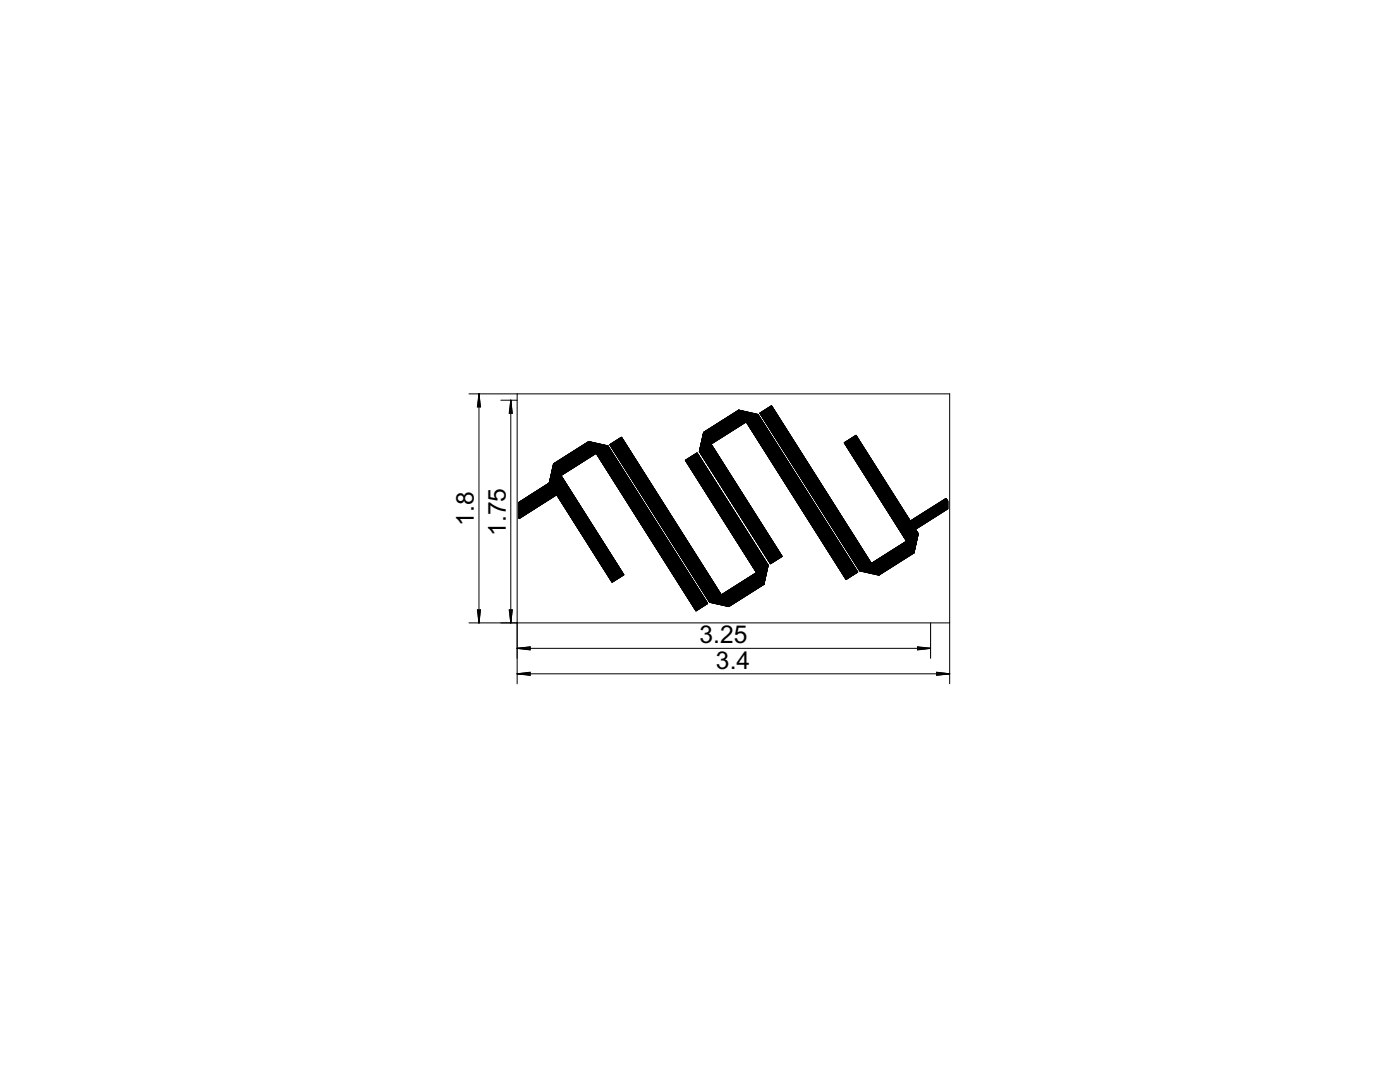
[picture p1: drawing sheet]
<svg xmlns="http://www.w3.org/2000/svg" width="279mm" height="216mm" viewBox="0 0 279 216" stroke-linecap="round" stroke-linejoin="round" font-family="sans-serif">
<defs><g id="words">
<g font-size="5.5">
<text x="94.6" y="104.9" transform="rotate(-90 94.6 104.9)">1.8</text>
<text x="100.9" y="106.9" transform="rotate(-90 100.9 106.9)">1.75</text>
<text x="139.6" y="128.4">3.25</text>
<text x="142.9" y="133.4">3.4</text>
</g>
</g></defs>
<g fill="none" stroke="#000" stroke-width=".2">
<path d="M93.6 78.6h95.9v57.8M95.6 78.6l.3 2.6h-.6zM95.6 78.6v45.7M95.6 78.6l-.1 2.6M95.6 78.6l.1 2.6M95.6 78.6l-.3 2.6M95.6 78.6l.2 2.6M99.9 79.9h3.3M101.9 79.9l.4 2.6h-.7zM101.9 79.9v44.4M101.9 79.9l-.1 2.6M101.9 79.9l.2 2.6"/>
<path d="M101.9 79.9l-.2 2.6M101.9 79.9l.3 2.6M103.2 78.6v57.8M105.9 98.7h8.5M106 98.7h8.4M106 98.7h8.3M106.1 98.6h8.2M106.2 98.6h8.1M106.3 98.5h8M106.4 98.4h7.8M106.5 98.4h7.7M106.6 98.3h7.5"/>
<path d="M106.7 98.3h7.4M106.7 98.2h7.4M106.8 98.1h7.2M106.9 98.1h7.1M107 98h7M107.1 98h6.8M107.2 97.9h6.7M107.3 97.9h6.5M107.4 97.8h6.4M107.5 97.7h6.3M107.5 97.7h6.2M107.6 97.7h6.1"/>
<path d="M107.7 97.6h6M107.8 97.6h5.8M107.8 97.5h5.8M107.9 97.5h5.7M108 97.4h5.6M108.1 97.3h5.4M108.2 97.3h5.3M108.3 97.2h5.1M108.4 97.2h5M108.5 97.1h4.9M108.5 97h4.8M108.6 97h4.7"/>
<path d="M108.7 97h4.6M108.8 96.9h4.4M108.9 96.8h4.3M109 96.8h4.1M109.1 96.7h4M109.1 100h-5.2M109.2 99.9h-5.2M109.2 96.6h3.9M109.3 99.9h-5.2M109.3 96.6h3.7M109.3 99.8h-5.1M109.4 99.8h-5.2"/>
<path d="M109.4 96.5h3.6M109.5 96.5h3.4M109.5 99.7l-5.2 .1M109.5 96.4h3.4M109.6 99.7h-5.2M109.6 96.4l12.6 19.8 2.3-1.5M109.6 96.4l-6 3.8M109.6 96.4l.8 1.1M109.6 96.4h3.3M109.6 96.3h3.3M109.6 99.6l-5.1 .1M109.6 96.3h3.2"/>
<path d="M109.6 96.2h3.2M109.7 96.2h3.1M109.7 96.1h3M109.7 96h3M109.7 95.9h2.9M109.7 99.6h-5.2M109.7 95.8h2.8M109.8 95.7h2.7M109.8 95.7h2.6M109.8 95.6h2.6M109.8 99.5h-5.2M109.8 95.5h2.6"/>
<path d="M109.8 95.5h2.5M109.8 95.4h2.5M109.8 95.4h2.4M109.9 95.3h2.3M109.9 95.2h2.3M109.9 95.2h2.2M109.9 95.1h2.2M109.9 99.5h-5.2M109.9 95h2.1M109.9 94.9h2.1M110 94.8h2.1M110 99.4h-5.2"/>
<path d="M110 94.7h2.2M110 94.6h2.4M110 94.5h2.5M110 99.4h-5.1M110 94.4h2.7M110.1 94.4h2.7M110.1 94.3h2.7M110.1 94.2h2.9M110.1 94.2h3M110.1 94.1h3.1M110.1 94h3.2M110.2 99.3l-5.3 .1"/>
<path d="M110.2 94h3.2M110.2 93.9h3.3M110.2 93.9h3.4M110.2 93.8h3.5M110.2 99.3h-5.2M110.2 93.7h3.7M110.2 93.6h3.8M110.3 93.5h3.8M110.3 93.5h3.9M110.3 99.2l-5.2 .1M110.3 93.4h4M110.3 93.3h4.1"/>
<path d="M110.3 93.3h4.2M110.3 93.2h4.3M110.3 93.1h4.4M110.3 93.1h4.5M110.4 93h4.5M110.4 97.5l.7 1.2M110.4 99.2h-5.2M110.4 92.9h4.6M110.4 92.8h4.8M110.4 92.7h5M110.4 99.1h-5.1M110.4 92.6h5.1"/>
<path d="M110.5 92.6l2.2 3.5M110.5 92.6l-.9 3.8M110.5 99.1h-5.2M110.6 99l-5.2 .1M110.7 99h-5.2M110.7 98.9l-5.1 .1M110.8 98.9h-5.2M110.9 98.8h-5.2M111 98.8h-5.2M111.1 98.8h3.3M111.2 98.8h3.3M111.2 98.9h3.3"/>
<path d="M111.2 98.9l3.3 .1M111.3 99h3.3M111.3 99l3.3 .1M111.3 99.1h3.3M111.4 99.1h3.3M111.4 99.2h3.3M111.4 99.2l3.3 .1M111.4 99.3h3.3M111.5 99.3l3.3 .1M111.5 99.4h3.3M111.6 99.5h3.3M111.6 99.6h3.4"/>
<path d="M111.7 99.6l3.3 .1M111.7 99.7h3.3M111.7 99.7l3.3 .1M111.8 99.8h3.3M111.8 99.9h3.3M111.9 99.9h3.3M111.9 100h3.3M112.3 94.7h-2.3M112.5 94.6h-2.5M112.6 94.5h-2.6M112.7 96.1l-2.3 1.4M112.7 96.1l.7 1.1"/>
<path d="M112.9 94.3h-2.8M113.4 97.2l-9.8 6.3M113.4 97.2l11.1 17.5M113.6 93.8l-3.4 .1M113.8 93.7h-3.6M113.8 90.4h8.4M113.9 93.6l-3.7 .1M113.9 90.4h8.3M114 90.3l1.5 2.4M114 90.3h8.2M114.1 90.3h8.1M114.2 90.2h7.9"/>
<path d="M114.3 93.4l-4 .1M114.3 90.1h7.7M114.4 90.1h7.6M114.5 90h7.5M114.6 89.9h7.3M114.7 93.2h-4.4M114.7 89.9h7.2M114.8 89.8h7.1M114.9 89.8h6.9M114.9 89.7h6.9M115 93h-4.6M115 89.7h6.8"/>
<path d="M115.1 89.6h6.6M115.1 92.9h-4.7M115.2 89.6h6.5M115.3 92.8h-4.9M115.3 89.5h6.4M115.3 89.5h6.3M115.4 89.4h6.2M115.4 92.7h-5M115.5 89.4h6.1M115.6 89.3h5.9M115.6 92.6h-5.2M115.7 92.5l-5.2 .1"/>
<path d="M115.7 89.2h5.8M115.8 92.5h-5.3M115.8 89.2h5.7M115.8 92.4l-5.2 .1M115.9 89.1h5.5M115.9 92.4h-5.2M116 89.1h5.4M116 92.3l-5.3 .1M116 89h5.3M116.1 92.3h-5.3M116.1 92.2l-5.2 .1M116.1 89h5.2"/>
<path d="M116.2 88.9h5M116.2 92.2h-5.2M116.3 88.9h4.7M116.3 92.1l-5.2 .1M116.4 92.1h-5.3M116.4 88.8h4.3M116.4 88.8h4.1M116.5 92l-5.3 .1M116.5 88.7h3.8M116.5 92h-5.2M116.6 91.9l-5.2 .1M116.6 88.7h3.4"/>
<path d="M116.7 88.6h3.1M116.7 91.9h-5.3M116.7 88.6h2.9M116.8 91.8l-5.3 .1M116.8 88.5h2.6M116.9 91.8h-5.3M116.9 88.5h2.3M116.9 91.7l-5.2 .1M117 88.4h2M117 91.7h-5.2M117.1 88.4h1.6M117.1 91.6l-5.3 .1"/>
<path d="M117.1 88.3h1.4M117.2 91.6h-5.2M117.2 91.5l-5.2 .1M117.2 88.3h1M117.3 88.2h.7M117.3 91.5h-5.2M117.4 88.2h.5M117.4 91.4l-5.2 .1M117.5 91.4h-5.3M117.5 88.1h.1M117.5 88.1l-7 4.5M117.5 88.1l21.4 33.8"/>
<path d="M117.5 88.1l3.8 .9M117.6 91.3l-5.3 .1M117.6 91.3h-5.2M117.7 91.2l-5.2 .1M117.8 91.2h-5.2M117.9 91.1l-5.3 .1M118 91.1h-5.3M118 91l-5.2 .1M118.1 91h-5.2M118.2 90.9l-5.3 .1M118.3 90.9h-5.2M118.3 90.8l-5.2 .1"/>
<path d="M118.4 90.8h-5.2M118.5 90.7l-5.2 .1M118.6 90.7h-5.3M118.7 90.6l-5.3 .1M118.7 90.6h-5.2M118.8 90.6h-5.2M118.9 90.5h-5.2M119 90.5h3.3M119.1 90.6h3.2M119.1 90.6h3.3M119.1 90.6l3.3 .1M119.1 90.7h3.3"/>
<path d="M119.2 90.7l3.2 .1M119.2 90.8h3.3M119.3 90.9h3.3M119.3 90.9l3.3 .1M119.3 91h3.3M119.4 91l3.2 .1M119.4 91.1h3.3M119.4 91.1l3.3 .1M119.5 91.2h3.2M119.5 91.2h3.3M119.5 91.3h3.3M119.5 91.3l3.3 .1"/>
<path d="M119.6 91.4h3.3M119.6 91.4l3.3 .1M119.6 91.5h3.3M119.7 91.5h3.3M119.7 91.6h3.3M119.7 91.6l3.3 .1M119.8 91.7h3.3M119.8 91.7l3.3 .1M119.8 91.8h3.3M119.9 91.8l3.2 .1M119.9 91.9h3.3M120 92h3.2"/>
<path d="M120 92l3.3 .1M120 92.1h3.3M120.1 92.1l3.2 .1M120.1 92.2h3.3M120.1 92.2l3.3 .1M120.1 92.3h3.3M120.2 92.3l3.3 .1M120.2 92.4h3.3M120.2 92.4l3.3 .1M120.3 92.5h3.3M120.3 92.5l3.3 .1M120.3 92.6h3.3"/>
<path d="M120.4 92.6l3.3 .1M120.4 92.7h3.3M120.4 92.7l3.3 .1M120.5 92.8h3.3M120.5 92.8l3.3 .1M120.5 92.9h3.3M120.6 92.9l3.2 .1M120.6 93h3.3M120.6 93l3.3 .1M120.7 93.1h3.2M120.7 93.1l3.3 .1M120.7 93.2h3.3"/>
<path d="M120.8 93.2l3.2 .1M120.8 93.3h3.3M120.8 93.3l3.3 .1M120.8 93.4h3.3M120.9 93.4l3.3 .1M120.9 93.5h3.3M120.9 93.5l3.3 .1M121 93.6h3.3M121 93.6l3.3 .1M121 93.7h3.3M121.1 93.7l3.3 .1M121.1 93.8h3.3"/>
<path d="M121.1 93.8l3.3 .1M121.2 93.9h3.2M121.2 93.9l3.3 .1M121.2 94h3.3M121.3 94l3.2 .1M121.3 94.1h3.3M121.3 89l-11.7 7.4M121.3 89l19.9 31.4M121.3 94.1l3.3 .1M121.3 94.2h3.3M121.4 94.2l3.3 .1M121.4 94.3h3.3"/>
<path d="M121.5 94.3l3.2 .1M121.5 94.4h3.3M121.5 94.4l3.3 .1M121.5 94.5h3.3M121.6 94.5h3.2M121.6 94.6h3.3M121.6 94.6l3.3 .1M121.7 94.7h3.2M121.7 94.7l3.3 .1M121.7 88.7h3.3M121.7 88.7l19.9 31.5M121.7 94.8h3.3"/>
<path d="M121.7 88.8h3.3M121.8 94.8l3.3 .1M121.8 88.8h3.2M121.8 88.8l3.3 .1M121.8 88.7h3.1M121.8 94.9h3.3M121.8 88.9h3.3M121.8 88.6h3.1M121.9 95h3.2M121.9 89h3.3M121.9 95l3.3 .1M121.9 88.6h3"/>
<path d="M121.9 95.1h3.3M121.9 89.1h3.3M121.9 95.1l3.3 .1M122 89.2h3.3M122 95.2h3.3M122 88.5h2.8M122 89.2l3.3 .1M122 95.3h3.3M122.1 89.3h3.2M122.1 88.5h2.7M122.1 89.3h3.3M122.1 95.3h3.2"/>
<path d="M122.1 95.4h3.3M122.1 89.4h3.3M122.2 88.4h2.6M122.2 95.4l3.2 .1M122.2 89.5h3.2M122.2 95.5h3.3M122.2 89.5h3.3M122.2 95.5l3.3 .1M122.2 89.5l3.3 .1M122.2 95.6h3.3M122.3 90.4l-8.6 .1M122.3 89.6h3.2"/>
<path d="M122.3 95.6h3.2M122.3 89.6h3.3M122.3 88.3h2.4M122.3 95.7h3.3M122.3 89.7h3.3M122.3 95.7l3.3 .1M122.4 89.7h3.2M122.4 95.8h3.2M122.4 89.8h3.3M122.4 95.8l3.3 .1M122.4 88.3h2.3M122.4 89.9h3.3"/>
<path d="M122.4 95.9h3.3M122.5 89.9l3.3 .1M122.5 88.2h2.2M122.5 96h3.3M122.5 90h3.3M122.6 88.2h2M122.6 96.1h3.2M122.6 90.1h3.3M122.6 96.1l3.3 .1M122.6 96.2h3.3M122.6 90.2h3.3M122.6 88.1h2"/>
<path d="M122.6 96.2l3.3 .1M122.7 90.2l3.3 .1M122.7 96.3h3.3M122.7 90.3h3.3M122.7 88.1h1.9M122.7 90.3l3.3 .1M122.7 96.4h3.3M122.8 90.4h3.2M122.8 96.4h3.2M122.8 90.4h3.3M122.8 88h1.7M122.8 96.5h3.3"/>
<path d="M122.8 96.5l3.3 .1M122.8 90.5h3.3M122.9 96.6h3.3M122.9 90.6h3.2M122.9 88h1.6M122.9 90.6h3.3M122.9 90.6l3.3 .1M122.9 96.7h3.3M122.9 87.9h1.6M123 96.7h3.2M123 90.7h3.2M123 90.7l3.3 .1"/>
<path d="M123 96.8h3.3M123 90.8h3.3M123 87.9h1.4M123.1 96.9h3.2M123.1 96.9l3.3 .1M123.1 90.9h3.3M123.1 90.9l3.3 .1M123.1 87.8h1.3M123.1 97h3.3M123.1 91h3.3M123.2 91l3.2 .1M123.2 97.1h3.3"/>
<path d="M123.2 91.1h3.3M123.2 87.8h1.2M123.3 97.2h3.2M123.3 87.7h1.1M123.3 97.2h3.3M123.3 91.2h3.3M123.3 97.3h3.3M123.3 91.3h3.3M123.3 87.7h1M123.4 97.4h3.3M123.4 91.3l3.2 .1M123.4 91.4h3.3"/>
<path d="M123.4 91.4l3.3 .1M123.4 87.6h.9M123.4 97.5h3.3M123.4 91.5h3.3M123.5 97.5h3.2M123.5 91.5h3.3M123.5 97.6h3.3M123.5 87.6h.7M123.5 91.6h3.3M123.5 91.6l3.3 .1M123.6 97.7h3.3M123.6 87.5h.6"/>
<path d="M123.6 91.7h3.3M123.6 97.8h3.3M123.6 91.7l3.3 .1M123.6 91.8h3.3M123.7 97.8h3.2M123.7 87.5h.5M123.7 91.8l3.3 .1M123.7 97.9h3.3M123.7 91.9h3.3M123.7 87.4h.4M123.8 98h3.2M123.8 98h3.3"/>
<path d="M123.8 92h3.2M123.8 98.1h3.3M123.8 92l3.3 .1M123.8 87.4h.3M123.8 92.1h3.3M123.9 98.2h3.3M123.9 92.1l3.2 .1M123.9 92.2h3.3M123.9 87.3h.2M123.9 92.2l3.3 .1M124 98.3h3.2M124 92.3h3.2"/>
<path d="M124 98.3h3.3M124 87.3h.1M124 92.3l3.3 .1M124 98.4h3.3M124 92.4h3.3M124 87.2l21.4 33.8M124 87.2l-2.3 1.5M124.1 98.5h3.3M124.1 92.4l3.2 .1M124.1 92.5h3.3M124.1 98.5l3.3 .1M124.1 92.5l3.3 .1"/>
<path d="M124.1 98.6h3.3M124.1 92.6h3.3M124.2 98.6h3.2M124.2 92.6l3.3 .1M124.2 98.7h3.3M124.2 92.7h3.3M124.2 98.8h3.4M124.2 92.7l3.3 .1M124.3 98.8h3.3M124.3 92.8h3.3M124.3 98.9h3.3M124.3 92.8l3.3 .1"/>
<path d="M124.3 92.9h3.3M124.4 98.9l3.2 .1M124.4 92.9l3.3 .1M124.4 99h3.3M124.4 93h3.3M124.4 93l3.3 .1M124.5 99.1h3.2M124.5 99.1h3.3M124.5 93.1h3.2M124.5 99.2h3.3M124.5 93.1l3.3 .1M124.5 93.2h3.3"/>
<path d="M124.5 99.2l3.3 .1M124.6 99.3h3.2M124.6 93.2l3.2 .1M124.6 93.3h3.3M124.6 99.3h3.3M124.6 93.3l3.3 .1M124.7 99.4h3.2M124.7 93.4h3.2M124.7 99.4h3.3M124.7 99.5h3.3M124.7 93.4l3.3 .1M124.7 93.5h3.3"/>
<path d="M124.8 99.6h3.3M124.8 93.5l3.2 .1M124.8 93.6h3.3M124.8 99.6l3.3 .1M124.8 99.7h3.3M124.8 93.6l3.3 .1M124.8 93.7h3.3M124.9 99.7h3.2M124.9 93.7l3.3 .1M124.9 99.8h3.3M124.9 93.8h3.3M124.9 99.9h3.3"/>
<path d="M124.9 93.8l3.3 .1M125 93.9h3.2M125 99.9h3.3M125 100h3.3M125 93.9l3.3 .1M125 94h3.3M125.1 94l3.3 .1M125.1 94.1h3.3M125.1 94.1l3.3 .1M125.2 94.2h3.2M125.2 94.2l3.3 .1M125.2 94.3h3.3"/>
<path d="M125.3 94.3l3.2 .1M125.3 94.4h3.3M125.3 94.4l3.3 .1M125.3 94.5h3.3M125.4 94.5h3.3M125.4 94.6h3.3M125.5 94.6l3.2 .1M125.5 94.7h3.3M125.5 94.7l3.3 .1M125.5 94.8h3.3M125.6 94.8l3.3 .1M125.6 94.9h3.3"/>
<path d="M125.7 95h3.2M125.7 95l3.3 .1M125.7 95.1h3.3M125.8 95.1l3.3 .1M125.8 95.2h3.3M125.9 95.3h3.2M125.9 95.3l3.3 .1M125.9 95.4h3.3M126 95.4l3.2 .1M126 95.5h3.3M126 95.5l3.3 .1M126 95.6h3.3"/>
<path d="M126.1 95.6h3.2M126.1 95.7h3.3M126.2 95.7l3.2 .1M126.2 95.8h3.3M126.2 95.8l3.3 .1M126.2 95.9h3.3M126.3 95.9h3.2M126.3 96h3.3M126.4 96.1h3.2M126.4 96.1l3.3 .1M126.4 96.2h3.3M126.4 96.2l3.4 .1"/>
<path d="M126.5 96.3h3.3M126.6 96.4h3.2M126.6 96.4h3.3M126.6 96.5h3.3M126.6 96.5l3.3 .1M126.7 96.6h3.3M126.7 96.7h3.3M126.8 96.7h3.2M126.8 96.8h3.3M126.9 96.8h3.2M126.9 96.9h3.3M126.9 96.9l3.3 .1"/>
<path d="M126.9 97h3.3M127 97h3.2M127 97.1h3.3M127.1 97.2h3.2M127.1 97.2h3.3M127.1 97.3h3.3M127.2 97.4h3.3M127.3 97.5h3.2M127.3 97.5h3.3M127.3 97.6h3.3M127.3 97.6l3.3 .1M127.4 97.7h3.3"/>
<path d="M127.4 97.8h3.3M127.5 97.8h3.2M127.5 97.9h3.3M127.6 98h3.3M127.6 98.1h3.3M127.7 98.1h3.2M127.7 98.2h3.3M127.8 98.3h3.2M127.8 98.3h3.3M127.8 98.4h3.3M127.9 98.5h3.3M127.9 98.5l3.3 .1"/>
<path d="M128 98.6h3.2M128 98.6h3.3M128 98.7h3.3M128.1 98.8h3.3M128.1 98.9h3.3M128.2 98.9h3.2M128.2 99h3.3M128.3 99.1h3.3M128.3 99.2h3.3M128.4 99.2l3.2 .1M128.4 99.3h3.3M128.5 99.4h3.2"/>
<path d="M128.5 99.4h3.3M128.5 99.5h3.3M128.6 99.6h3.3M128.6 99.6l3.3 .1M128.6 99.7h3.3M128.7 99.7h3.3M128.7 99.8h3.3M128.8 99.9h3.3M128.8 100h3.3M136.8 91.8h3.3M136.8 91.8l15.7 24.8M136.8 91.8l2.3-1.4 14.2 22.4"/>
<path d="M136.8 91.9h3.3M136.8 91.8h3.2M136.9 91.9h3.2M136.9 92h3.3M136.9 92l3.3 .1M136.9 91.8h3.1M136.9 92.1h3.3M137 92.1l3.3 .1M137 91.7h3M137 92.2h3.3M137.1 91.7h2.9M137.1 92.3h3.3"/>
<path d="M137.1 92.3l3.3 .1M137.1 92.4h3.3M137.2 92.4l3.2 .1M137.2 91.6h2.7M137.2 92.5h3.3M137.2 92.5l3.3 .1M137.3 92.6h3.2M137.3 92.6h3.3M137.3 91.5h2.5M137.3 92.7h3.3M137.4 92.7l3.2 .1M137.4 92.8h3.3"/>
<path d="M137.4 91.5h2.4M137.4 92.8l3.3 .1M137.4 92.9h3.3M137.5 91.4h2.3M137.5 92.9h3.3M137.5 93h3.3M137.6 93.1h3.3M137.6 93.1l3.3 .1M137.6 93.2h3.3M137.6 91.3h2.1M137.7 93.2l3.2 .1M137.7 93.3h3.3"/>
<path d="M137.7 91.3h2M137.8 91.2h1.9M137.8 93.4h3.2M137.8 93.4l3.3 .1M137.8 93.5h3.3M137.9 93.5l3.2 .1M137.9 91.2h1.7M137.9 93.6h3.3M137.9 93.6l3.3 .1M137.9 91.1h1.7M137.9 93.7h3.3M138 93.7h3.3"/>
<path d="M138 93.8h3.3M138 91.1h1.6M138 93.8l3.3 .1M138.1 93.9h3.3M138.1 91h1.4M138.1 93.9l3.3 .1M138.1 94h3.3M138.2 91h1.3M138.2 94l3.3 .1M138.2 94.1h3.3M138.3 90.9h1.2M138.3 94.2h3.3"/>
<path d="M138.3 94.2l3.3 .1M138.3 94.3h3.3M138.3 90.9h1.1M138.4 94.3l3.2 .1M138.4 94.4h3.3M138.4 90.8h1M138.4 94.4l3.3 .1M138.5 94.5h3.2M138.5 94.5l3.3 .1M138.5 90.8h.9M138.5 94.6h3.3M138.6 94.6l3.2 .1"/>
<path d="M138.6 90.7h.7M138.6 94.7h3.3M138.6 94.7l3.3 .1M138.6 94.8h3.3M138.7 94.8l3.3 .1M138.7 90.6h.6M138.7 94.9h3.3M138.7 94.9l3.3 .1M138.8 95h3.3M138.8 90.6h.5M138.8 95l3.3 .1M138.8 95.1h3.3"/>
<path d="M138.9 90.5h.3M138.9 95.1l3.3 .1M138.9 95.2h3.3M139 90.5h.2M139 95.3h3.2M139 95.3l3.3 .1M139 90.4h.1M139 95.4h3.3M139.1 95.4l3.2 .1M139.1 95.5h3.3M139.1 95.5l3.3 .1M139.1 95.6h3.3"/>
<path d="M139.2 95.6l3.3 .1M139.2 95.7h3.3M139.3 95.7l3.2 .1M139.3 95.8h3.3M139.3 95.8l3.3 .1M139.3 95.9h3.3M139.4 95.9h3.2M139.4 96h3.3M139.4 96l3.3 .1M139.5 96.1h3.2M139.5 96.1l3.3 .1M139.5 96.2h3.3"/>
<path d="M139.6 96.2l3.3 .1M139.6 90.1h3.3M139.6 90.1h3.2M139.6 90h3.2M139.6 90.1l14.2 22.4 2.3-1.5M139.6 96.3h3.3M139.6 90.1l3.3 .1M139.6 89.9h3.1M139.6 89.8h3.1M139.6 90.2h3.3M139.6 89.8h3M139.7 96.4h3.2"/>
<path d="M139.7 90.2l3.3 .1M139.7 89.7h2.9M139.7 89.6h2.8M139.7 96.4l3.3 .1M139.7 90.3h3.3M139.7 89.5h2.8M139.7 96.5h3.3M139.7 89.4h2.7M139.7 96.5l3.3 .1M139.7 89.3h2.6M139.8 90.4h3.2M139.8 89.2h2.5"/>
<path d="M139.8 96.6h3.3M139.8 89.1h2.4M139.8 90.4h3.3M139.8 89h2.4M139.8 90.5h3.3M139.8 89h2.3M139.8 88.9h2.3M139.8 96.7h3.3M139.8 88.8h2.2M139.9 90.6h3.3M139.9 88.8h2.1M139.9 88.7h2.1"/>
<path d="M139.9 96.7h3.3M139.9 88.7h2M139.9 96.8h3.3M139.9 90.6l3.3 .1M139.9 88.5h2.1M139.9 88.5h2.3M140 96.8l3.2 .1M140 90.7h3.2M140 88.3h2.3M140 96.9h3.3M140 90.7h3.3M140 88.2h2.5"/>
<path d="M140 96.9l3.3 .1M140 88.1h2.6M140 90.8h3.3M140 88.1h2.7M140 88.1h2.8M140 97h3.3M140 87.9h3M140.1 90.8h3.2M140.1 87.9h2.9M140.1 97h3.2M140.1 90.9h3.3M140.1 87.8h3.1"/>
<path d="M140.1 87.8h3.2M140.1 97.1h3.3M140.1 90.9l3.3 .1M140.1 87.7h3.2M140.1 87.6h3.4M140.1 97.1l3.3 .1M140.1 91h3.3M140.1 87.5h3.6M140.2 97.2h3.2M140.2 91h3.2M140.2 87.4h3.6M140.2 97.2l3.3 .1"/>
<path d="M140.2 87.3h3.8M140.2 91.1h3.3M140.2 87.2h3.9M140.2 97.3h3.3M140.2 87.1h4.1M140.3 97.3h3.2M140.3 91.1h3.2M140.3 87.1h4.1M140.3 87h4.2M140.3 91.2h3.3M140.3 97.4h3.3M140.3 86.8h4.4"/>
<path d="M140.3 91.2l3.3 .1M140.3 86.7h4.6M140.3 91.3h3.3M140.3 86.7h4.7M140.4 97.5h3.2M140.4 91.3l3.3 .1M140.4 86.6h4.8M140.4 86.4h4.9M140.4 97.5l3.3 .1M140.4 91.4h3.3M140.4 86.4h5M140.4 86.4h5.1"/>
<path d="M140.4 97.6h3.3M140.4 86.3l15.7 24.7M140.4 86.3l1.5 2.3M140.4 86.3l-.8 3.8M140.4 97.6l3.3 .1M140.5 91.5h3.2M140.5 97.7h3.3M140.5 91.5h3.3M140.5 91.6h3.3M140.5 97.8h3.3M140.5 91.6l3.3 .1M140.6 97.8h3.2"/>
<path d="M140.6 91.7h3.3M140.6 97.9h3.3M140.6 91.7l3.3 .1M140.6 97.9l3.3 .1M140.7 91.8h3.2M140.7 98h3.3M140.7 91.8h3.3M140.7 91.9h3.3M140.7 98.1h3.3M140.8 98.1h3.2M140.8 91.9h3.2M140.8 92h3.3"/>
<path d="M140.8 98.2h3.3M140.8 92l3.3 .1M140.8 92.1h3.3M140.9 98.3h3.2M140.9 92.1l3.2 .1M140.9 98.3l3.3 .1M140.9 92.2h3.3M140.9 98.4h3.3M141 92.3h3.3M141 98.5h3.3M141 92.3l3.3 .1M141 92.4h3.3"/>
<path d="M141.1 98.6h3.2M141.1 92.4l3.2 .1M141.1 98.6h3.3M141.1 92.5h3.3M141.1 98.7h3.3M141.2 98.8h3.3M141.2 92.6h3.2M141.2 92.6h3.3M141.2 92.7h3.3M141.2 98.9h3.3M141.2 92.7l3.3 .1M141.3 98.9h3.2"/>
<path d="M141.3 92.8h3.3M141.3 99h3.3M141.3 92.8l3.3 .1M141.3 92.9h3.3M141.4 99.1h3.3M141.4 92.9h3.3M141.4 99.2h3.3M141.4 93h3.3M141.5 99.2h3.2M141.5 93.1h3.3M141.5 99.3h3.3M141.5 93.1l3.3 .1"/>
<path d="M141.5 93.2h3.3M141.6 99.4h3.2M141.6 93.2l3.2 .1M141.6 99.4h3.3M141.6 93.3h3.3M141.6 99.5h3.3M141.7 99.6h3.3M141.7 93.4h3.2M141.7 93.4l3.3 .1M141.7 93.5h3.3M141.8 99.7h3.2M141.8 93.5l3.2 .1"/>
<path d="M141.8 99.7h3.3M141.8 93.6h3.3M141.8 99.8h3.3M141.8 93.6l3.3 .1M141.8 93.7h3.3M141.9 99.9h3.3M141.9 93.7h3.3M141.9 93.8h3.3M141.9 88.6h-2M141.9 100h3.3M141.9 93.8l3.3 .1M142 93.9h3.3"/>
<path d="M142 93.9l3.3 .1M142 94h3.3M142.1 94l3.3 .1M142.1 88.5h-2.2M142.1 94.1h3.3M142.2 94.2h3.3M142.2 94.2l3.3 .1M142.2 94.3h3.3M142.2 88.4h-2.3M142.3 94.3l3.2 .1M142.3 94.4h3.3M142.3 94.4l3.3 .1"/>
<path d="M142.4 94.5h3.2M142.4 94.5l3.3 .1M142.4 94.6h3.3M142.4 88.3h-2.4M142.5 94.6l3.2 .1M142.5 94.7h3.3M142.5 94.7l3.3 .1M142.5 94.8h3.3M142.6 88.2h-2.6M142.6 94.8h3.3M142.6 94.9h3.3M142.6 94.9l3.3 .1"/>
<path d="M142.7 95h3.3M142.7 95l3.3 .1M142.7 95.1h3.3M142.8 95.1l3.2 .1M142.8 95.2h3.3M142.9 95.3h3.2M142.9 88h-2.9M142.9 95.3l3.3 .1M142.9 95.4h3.3M143 95.4l3.2 .1M143 95.5h3.3M143 95.5l3.3 .1"/>
<path d="M143 95.6h3.3M143.1 95.6l3.3 .1M143.1 87.8l-3 .1M143.1 95.7h3.3M143.2 95.7l3.2 .1M143.2 95.8h3.3M143.2 95.8l3.3 .1M143.2 95.9h3.3M143.3 95.9h3.2M143.3 96h3.3M143.3 96l3.3 .1M143.4 96.1h3.3"/>
<path d="M143.4 96.1l3.3 .1M143.4 87.7h-3.3M143.4 96.2h3.3M143.4 96.2l3.3 .1M143.5 96.3h3.3M143.6 96.4h3.2M143.6 96.4l3.3 .1M143.6 87.5l-3.5 .1M143.6 96.5h3.3M143.6 96.5l3.3 .1M143.7 96.6h3.3M143.7 84.2h8.5"/>
<path d="M143.7 96.7h3.3M143.7 87.4l-3.6 .1M143.8 96.7l3.3 .1M143.8 84.1h8.4M143.8 96.8h3.3M143.8 96.8l3.3 .1M143.9 96.9h3.3M143.9 96.9l3.3 .1M143.9 87.4h-3.7M143.9 84.1h8.2M143.9 97h3.3M143.9 84.1l1.5 2.3"/>
<path d="M144 84h8.1M144 97h3.2M144 97.1h3.3M144 97.1l3.3 .1M144.1 97.2h3.2M144.1 97.2l3.3 .1M144.1 97.3h3.3M144.1 83.9h7.9M144.2 97.4h3.3M144.2 83.9h7.8M144.2 87.1l-4 .1M144.3 97.5h3.2"/>
<path d="M144.3 83.8h7.7M144.3 97.5l3.3 .1M144.3 97.6h3.3M144.3 97.6l3.3 .1M144.4 83.8h7.6M144.4 97.7h3.3M144.4 83.7h7.5M144.4 97.8h3.3M144.5 97.8h3.2M144.5 83.7h7.4M144.5 97.9h3.3M144.5 97.9l3.3 .1"/>
<path d="M144.6 98h3.2M144.6 98h3.3M144.6 83.6h7.2M144.6 86.9h-4.3M144.6 98.1h3.3M144.7 98.1h3.2M144.7 83.6h7.1M144.7 98.2h3.3M144.7 83.5h7.1M144.8 98.3h3.2M144.8 86.8h-4.5M144.8 98.3l3.3 .1"/>
<path d="M144.8 98.4h3.3M144.8 83.5h7M144.9 98.5h3.3M144.9 83.4h6.8M144.9 86.7h-4.6M144.9 98.6h3.3M145 98.6h3.3M145 83.4h6.7M145 98.7h3.3M145.1 98.8h3.3M145.1 83.3h6.6M145.1 86.6h-4.8"/>
<path d="M145.1 83.3h6.5M145.1 98.9h3.3M145.2 98.9h3.2M145.2 99h3.3M145.2 99l3.3 .1M145.2 86.5h-4.8M145.2 83.2h6.4M145.3 99.1h3.2M145.3 99.1h3.3M145.3 83.2h6.3M145.3 99.2h3.3M145.4 99.2h3.2"/>
<path d="M145.4 83.1h6.2M145.4 99.3h3.3M145.5 99.4h3.2M145.5 83.1h6M145.5 99.4h3.3M145.5 99.5h3.3M145.5 83h6M145.6 86.3h-5.2M145.6 99.6h3.3M145.6 83h5.8M145.6 99.7h3.3M145.7 99.7h3.2"/>
<path d="M145.7 82.9h5.7M145.7 99.8h3.3M145.7 86.2h-5.2M145.8 99.9h3.3M145.8 82.9h5.6M145.8 86.1l-5.2 .1M145.8 82.8h5.6M145.8 100h3.3M145.9 86.1h-5.2M145.9 82.8h5.4M146 86l-5.3 .1M146 82.7h5.3"/>
<path d="M146 86h-5.2M146.1 86h-5.2M146.1 82.7h5.1M146.2 82.6h4.8M146.2 85.9h-5.3M146.2 82.6h4.7M146.3 85.9h-5.2M146.3 85.8h-5.2M146.3 82.5h4.3M146.4 82.5h4M146.4 85.7l-5.2 .1M146.5 82.4h3.7"/>
<path d="M146.5 85.7h-5.2M146.6 85.7h-5.2M146.6 82.4h3.3M146.6 82.3h3.1M146.7 85.6h-5.3M146.7 82.3h2.8M146.7 85.6h-5.2M146.8 82.2h2.4M146.8 85.5h-5.2M146.9 82.2h2.2M146.9 85.4l-5.2 .1M146.9 82.1h2"/>
<path d="M147 85.4h-5.2M147 82.1h1.6M147.1 85.3l-5.3 .1M147.1 82h1.3M147.1 85.3h-5.2M147.2 85.3h-5.2M147.2 82h.9M147.3 81.9h.6M147.3 85.2h-5.3M147.3 81.9h.4M147.4 85.2h-5.2M147.4 85.1h-5.2"/>
<path d="M147.4 81.8h.1M147.4 81.8l-7 4.5M147.4 81.8l21.4 33.8 2.4-1.4M147.4 81.8l3.9 .9M147.5 85l-5.2 .1M147.6 85h-5.2M147.7 85h-5.2M147.8 84.9h-5.3M147.8 84.9h-5.2M147.9 84.8h-5.2M148 84.8h-5.2M148.1 84.7h-5.2"/>
<path d="M148.2 84.6l-5.3 .1M148.2 84.6h-5.2M148.3 84.6h-5.2M148.4 84.5h-5.2M148.5 84.5h-5.2M148.5 84.4h-5.2M148.6 84.3l-5.2 .1M148.7 84.3h-5.2M148.8 84.3h-5.2M148.9 84.2h-5.3M148.9 84.2h3.3M149 84.3h3.3"/>
<path d="M149 84.3l3.3 .1M149.1 84.4h3.3M149.1 84.5h3.3M149.2 84.6h3.3M149.2 84.6l3.3 .1M149.3 84.7h3.2M149.3 84.8h3.3M149.4 84.9h3.2M149.4 84.9h3.3M149.4 85h3.3M149.5 85h3.2M149.5 85l3.3 .1"/>
<path d="M149.5 85.1h3.3M149.6 85.2h3.2M149.6 85.2h3.3M149.6 85.3h3.3M149.7 85.3l3.3 .1M149.7 85.4h3.3M149.8 85.5h3.3M149.8 85.6h3.3M149.9 85.7h3.3M149.9 85.7l3.3 .1M150 85.8h3.2M150 85.9h3.3"/>
<path d="M150.1 86h3.2M150.1 86h3.3M150.1 86l3.3 .1M150.2 86.1h3.2M150.2 86.1l3.3 .1M150.2 86.2h3.3M150.2 86.3h3.3M150.3 86.3h3.3M150.3 86.4h3.3M150.4 86.4l3.3 .1M150.4 86.5h3.3M150.4 86.6h3.3"/>
<path d="M150.5 86.6h3.3M150.5 86.7h3.3M150.6 86.7l3.2 .1M150.6 86.8h3.3M150.6 86.8l3.3 .1M150.6 86.9h3.3M150.7 87h3.3M150.7 87.1h3.3M150.8 87.1h3.3M150.8 87.1l3.3 .1M150.9 87.2h3.2M150.9 87.2l3.3 .1"/>
<path d="M150.9 87.3h3.3M150.9 87.4h3.3M151 87.4h3.2M151 87.4l3.3 .1M151 87.5h3.3M151.1 87.5l3.2 .1M151.1 87.6h3.3M151.1 87.7h3.3M151.2 87.7h3.3M151.2 87.8h3.3M151.3 82.7l-11.7 7.4M151.3 87.8l3.2 .1"/>
<path d="M151.3 82.7l19.9 31.5M151.3 87.9h3.3M151.3 87.9l3.3 .1M151.3 88h3.3M151.4 88.1h3.3M151.4 88.1l3.3 .1M151.5 88.2h3.3M151.5 88.2l3.3 .1M151.5 88.3h3.3M151.6 88.3l3.3 .1M151.6 88.4h3.3M151.6 88.5h3.3"/>
<path d="M151.6 82.4h3.3M151.6 82.4l20 31.5M151.7 82.5h3.2M151.7 88.5h3.2M151.7 82.5h3.3M151.7 88.5l3.3 .1M151.7 82.5l3.3 .1M151.7 88.6h3.3M151.7 82.4h3.2M151.8 88.6l3.2 .1M151.8 82.6h3.2M151.8 88.7h3.3"/>
<path d="M151.8 82.7h3.3M151.8 82.3h3.1M151.8 88.8h3.3M151.8 82.8h3.3M151.9 82.8h3.3M151.9 82.3h2.9M151.9 88.8l3.3 .1M151.9 82.9h3.3M151.9 88.9h3.3M152 88.9l3.2 .1M152 89h3.3M152 83h3.3"/>
<path d="M152 82.2h2.8M152 89l3.3 .1M152 89.1h3.3M152 83.1h3.3M152 82.2h2.7M152.1 83.1h3.3M152.1 89.2h3.3M152.1 83.2h3.3M152.1 82.1h2.6M152.1 89.2l3.3 .1M152.2 83.2l3.2 .1M152.2 89.3h3.2"/>
<path d="M152.2 83.3h3.3M152.2 89.3l3.3 .1M152.2 82.1h2.5M152.2 89.4h3.3M152.2 83.4h3.3M152.3 83.4h3.2M152.3 89.5h3.3M152.3 82h2.4M152.3 83.5h3.3M152.3 89.5l3.3 .1M152.4 89.6h3.2M152.4 83.6h3.2"/>
<path d="M152.4 83.6h3.3M152.4 82h2.2M152.4 89.6l3.3 .1M152.4 89.7h3.3M152.4 83.7h3.3M152.4 81.9h2.2M152.5 89.7l3.2 .1M152.5 89.8h3.3M152.5 83.8h3.3M152.5 81.9h2.1M152.5 89.9h3.3M152.5 83.9h3.3"/>
<path d="M152.6 83.9h3.3M152.6 89.9l3.3 .1M152.6 83.9l3.3 .1M152.6 90h3.3M152.6 81.8h1.9M152.6 84h3.3M152.7 90l3.2 .1M152.7 90.1h3.3M152.7 84.1h3.2M152.7 81.8h1.8M152.7 84.1h3.3M152.7 90.1l3.3 .1"/>
<path d="M152.7 90.2h3.3M152.7 84.2h3.3M152.7 81.7h1.8M152.8 90.2l3.3 .1M152.8 84.2h3.3M152.8 90.3h3.3M152.8 84.3h3.3M152.8 84.3l3.3 .1M152.8 81.7h1.6M152.9 90.4h3.2M152.9 84.4h3.3M152.9 90.4l3.3 .1"/>
<path d="M152.9 81.6h1.5M152.9 90.5h3.3M152.9 84.5h3.3M153 84.5h3.2M153 90.6h3.3M153 81.6h1.4M153 84.6h3.3M153 90.6l3.3 .1M153 84.6l3.3 .1M153.1 90.7h3.2M153.1 84.7h3.3M153.1 81.5h1.2"/>
<path d="M153.1 90.7l3.3 .1M153.1 90.8h3.3M153.1 84.8h3.3M153.2 90.8l3.2 .1M153.2 90.9h3.3M153.2 84.9h3.3M153.2 90.9l3.3 .1M153.2 81.4h1.1M153.2 91h3.3M153.2 85h3.3M153.3 85h3.2M153.3 91h3.2"/>
<path d="M153.3 85l3.3 .1M153.3 91.1h3.3M153.3 81.4h.9M153.3 85.1h3.3M153.4 91.1l3.2 .1M153.4 91.2h3.3M153.4 85.2h3.2M153.4 81.3h.8M153.4 85.2h3.3M153.4 91.2l3.3 .1M153.4 91.3h3.3M153.4 85.3h3.3"/>
<path d="M153.5 91.3l3.3 .1M153.5 85.3h3.2M153.5 85.3l3.3 .1M153.5 81.3h.7M153.5 91.4h3.3M153.5 85.4h3.3M153.5 81.2h.7M153.6 91.5h3.2M153.6 85.5h3.3M153.6 91.5l3.3 .1M153.6 81.2h.5M153.6 91.6h3.3"/>
<path d="M153.6 85.6h3.3M153.6 91.6l3.4 .1M153.7 91.7h3.3M153.7 85.7h3.3M153.7 81.1h.4M153.7 85.7l3.3 .1M153.8 91.8h3.2M153.8 85.8h3.3M153.8 81.1h.3M153.8 91.8h3.3M153.8 85.9h3.3M153.8 91.9h3.3"/>
<path d="M153.8 81h.2M153.9 91.9l3.2 .1M153.9 92h3.3M153.9 86h3.2M153.9 92l3.3 .1M153.9 86h3.3M153.9 86l3.3 .1M153.9 92.1h3.3M153.9 81h.1M154 92.1h3.2M154 81l-2.4 1.4M154 86.1h3.2"/>
<path d="M154 81l19.9 31.4M154 86.1h3.3M154 92.2h3.3M154 86.2h3.3M154.1 92.2h3.2M154.1 86.3h3.2M154.1 92.3h3.3M154.1 92.3l3.3 .1M154.1 86.3h3.3M154.1 92.4h3.3M154.1 86.4h3.3M154.2 92.4h3.2"/>
<path d="M154.2 86.4h3.2M154.2 86.4l3.3 .1M154.2 92.5h3.3M154.2 86.5h3.3M154.2 86.6h3.3M154.3 92.6h3.2M154.3 86.6h3.3M154.3 92.6h3.3M154.3 86.7h3.3M154.3 92.7h3.3M154.3 92.7l3.3 .1M154.4 86.7l3.3 .1"/>
<path d="M154.4 92.8h3.3M154.4 86.8h3.3M154.4 86.8l3.3 .1M154.5 92.9h3.2M154.5 86.9h3.3M154.5 92.9h3.3M154.5 87h3.3M154.5 93h3.3M154.5 93l3.3 .1M154.6 93.1h3.3M154.6 87.1h3.2M154.6 93.1l3.3 .1"/>
<path d="M154.6 87.1h3.3M154.6 93.2h3.3M154.6 87.1l3.3 .1M154.7 93.2h3.2M154.7 87.2h3.2M154.7 87.2l3.3 .1M154.7 93.3h3.3M154.7 87.3h3.3M154.7 87.4h3.3M154.8 93.4h3.3M154.8 93.4l3.3 .1M154.8 87.4h3.3"/>
<path d="M154.8 87.4l3.3 .1M154.8 93.5h3.3M154.9 93.5l3.2 .1M154.9 87.5h3.2M154.9 87.5l3.3 .1M154.9 93.6h3.3M154.9 87.6h3.3M154.9 87.7h3.3M155 93.7h3.2M155 93.7h3.3M155 87.7h3.3M155 87.8h3.3"/>
<path d="M155 93.8h3.3M155 93.8l3.3 .1M155.1 93.9h3.3M155.1 87.8l3.2 .1M155.1 93.9l3.3 .1M155.1 87.9h3.3M155.1 87.9l3.3 .1M155.2 94h3.2M155.2 88h3.3M155.2 94h3.3M155.2 88.1h3.3M155.2 94.1h3.3"/>
<path d="M155.3 88.1l3.2 .1M155.3 94.2h3.3M155.3 94.2l3.3 .1M155.3 88.2h3.3M155.3 94.3h3.3M155.3 88.2l3.3 .1M155.3 88.3h3.3M155.4 94.3h3.2M155.4 88.3l3.3 .1M155.4 94.4h3.3M155.4 88.4h3.3M155.4 88.5h3.3"/>
<path d="M155.5 94.5h3.2M155.5 94.5l3.3 .1M155.5 88.5h3.2M155.5 94.6h3.3M155.5 88.5l3.3 .1M155.6 94.6l3.2 .1M155.6 88.6h3.2M155.6 94.7h3.3M155.6 88.6l3.3 .1M155.6 88.7h3.3M155.6 88.8h3.3M155.7 94.8h3.2"/>
<path d="M155.7 88.8h3.2M155.7 94.8h3.3M155.7 88.8l3.3 .1M155.7 94.9h3.3M155.7 88.9h3.3M155.7 94.9l3.3 .1M155.8 88.9l3.2 .1M155.8 95h3.3M155.8 89h3.3M155.8 95l3.3 .1M155.8 89l3.3 .1M155.8 95.1h3.3"/>
<path d="M155.9 89.1h3.3M155.9 95.1h3.3M155.9 89.2h3.3M155.9 95.2h3.3M156 89.2l3.2 .1M156 95.3h3.3M156 89.3h3.3M156 95.3l3.3 .1M156 89.3l3.3 .1M156 95.4h3.3M156 89.4h3.3M156.1 95.4l3.2 .1"/>
<path d="M156.1 89.5h3.3M156.1 95.5h3.3M156.1 89.5l3.3 .1M156.2 89.6h3.2M156.2 95.6h3.2M156.2 95.6l3.3 .1M156.2 89.6l3.3 .1M156.2 95.7h3.3M156.2 89.7h3.3M156.3 95.7l3.2 .1M156.3 89.7l3.3 .1M156.3 95.8h3.3"/>
<path d="M156.3 89.8h3.3M156.3 95.8l3.3 .1M156.3 89.9h3.3M156.4 89.9h3.2M156.4 95.9h3.2M156.4 95.9h3.3M156.4 89.9l3.3 .1M156.4 96h3.3M156.4 90h3.3M156.4 96l3.3 .1M156.5 90l3.2 .1M156.5 96.1h3.3"/>
<path d="M156.5 90.1h3.3M156.5 96.1l3.3 .1M156.5 90.1l3.3 .1M156.5 96.2h3.3M156.5 90.2h3.3M156.6 90.2l3.3 .1M156.6 96.2l3.3 .1M156.6 90.3h3.3M156.6 96.3h3.3M156.6 96.3l3.3 .1M156.7 96.4h3.3M156.7 90.3l3.2 .1"/>
<path d="M156.7 90.4h3.3M156.7 96.4l3.3 .1M156.7 96.5h3.3M156.7 90.4l3.3 .1M156.7 90.5h3.3M156.8 96.5l3.2 .1M156.8 96.6h3.3M156.8 90.6h3.3M156.8 96.7h3.3M156.8 90.6l3.3 .1M156.9 90.7h3.2M156.9 96.7l3.3 .1"/>
<path d="M156.9 96.8h3.3M156.9 90.7l3.3 .1M156.9 90.8h3.3M157 96.8l3.2 .1M157 96.9h3.3M157 90.8l3.3 .1M157 90.9h3.3M157 96.9l3.3 .1M157 90.9l3.3 .1M157 97h3.3M157.1 91h3.2M157.1 97h3.3"/>
<path d="M157.1 97.1h3.3M157.1 91h3.3M157.1 91.1h3.3M157.1 97.1l3.3 .1M157.2 97.2h3.2M157.2 91.1l3.2 .1M157.2 97.2l3.3 .1M157.2 91.2h3.3M157.2 97.3h3.3M157.2 91.2l3.3 .1M157.2 91.3h3.3M157.3 97.3h3.2"/>
<path d="M157.3 91.3l3.3 .1M157.3 97.4h3.3M157.3 91.4h3.3M157.3 97.4l3.3 .1M157.4 97.5h3.2M157.4 91.4h3.2M157.4 91.5h3.3M157.4 97.5l3.3 .1M157.4 97.6h3.3M157.4 91.5l3.3 .1M157.4 97.6l3.3 .1M157.4 91.6h3.3"/>
<path d="M157.5 91.6l3.3 .1M157.5 97.7h3.3M157.5 91.7h3.3M157.5 97.8h3.3M157.6 91.8h3.2M157.6 97.8l3.3 .1M157.6 97.9h3.3M157.6 91.8h3.3M157.6 97.9l3.3 .1M157.6 91.9h3.3M157.7 98h3.3M157.7 91.9l3.3 .1"/>
<path d="M157.7 92h3.3M157.7 92l3.3 .1M157.7 98.1h3.3M157.8 92.1h3.2M157.8 98.1h3.2M157.8 92.1h3.3M157.8 98.2h3.3M157.8 92.2h3.3M157.8 98.2l3.3 .1M157.9 98.3h3.2M157.9 92.2h3.2M157.9 98.3l3.3 .1"/>
<path d="M157.9 92.3h3.3M157.9 92.3l3.3 .1M157.9 98.4h3.3M157.9 92.4h3.3M158 98.4h3.2M158 92.4h3.2M158 98.5h3.3M158 92.5h3.3M158 98.5l3.3 .1M158.1 98.6h3.2M158.1 92.5h3.2M158.1 98.6l3.3 .1"/>
<path d="M158.1 92.6h3.3M158.1 98.7h3.3M158.1 92.6l3.3 .1M158.1 92.7h3.3M158.2 92.7l3.3 .1M158.2 98.8h3.3M158.2 92.8h3.3M158.2 98.9h3.3M158.3 92.9h3.2M158.3 98.9l3.3 .1M158.3 99h3.3M158.3 92.9h3.3"/>
<path d="M158.3 99l3.3 .1M158.3 93h3.3M158.3 93l3.3 .1M158.4 99.1h3.2M158.4 99.1h3.3M158.4 93.1h3.3M158.4 93.1l3.3 .1M158.4 99.2h3.3M158.5 93.2h3.2M158.5 99.2h3.2M158.5 93.2h3.3M158.5 99.3h3.3"/>
<path d="M158.5 99.3l3.3 .1M158.5 93.3h3.3M158.6 99.4h3.2M158.6 93.3h3.2M158.6 99.4h3.3M158.6 93.4h3.3M158.6 93.4l3.3 .1M158.6 99.5h3.3M158.6 93.5h3.3M158.7 93.5l3.2 .1M158.7 99.6h3.3M158.7 93.6h3.3"/>
<path d="M158.7 99.7h3.3M158.8 99.7l3.3 .1M158.8 93.7h3.3M158.8 99.8h3.3M158.8 93.8h3.3M158.9 93.8l3.2 .1M158.9 99.9h3.3M158.9 93.9h3.3M158.9 100h3.3M159 94h3.2M159 94h3.3M159 94.1h3.3"/>
<path d="M159.1 94.2h3.3M159.1 94.2l3.3 .1M159.1 94.3h3.3M159.2 94.3h3.3M159.2 94.4h3.3M159.3 94.5h3.3M159.3 94.5l3.3 .1M159.3 94.6h3.3M159.4 94.6l3.2 .1M159.4 94.7h3.3M159.5 94.8h3.2M159.5 94.8h3.3"/>
<path d="M159.5 94.9h3.3M159.6 94.9l3.2 .1M159.6 95h3.3M159.6 95l3.3 .1M159.6 95.1h3.3M159.7 95.1h3.3M159.7 95.2h3.3M159.8 95.3h3.3M159.8 95.3l3.3 .1M159.8 95.4h3.3M159.9 95.4l3.3 .1M159.9 95.5h3.3"/>
<path d="M160 95.6h3.3M160 95.6l3.3 .1M160 95.7h3.3M160.1 95.7l3.2 .1M160.1 95.8h3.3M160.2 95.9h3.2M160.2 95.9h3.3M160.2 96h3.3M160.3 96l3.2 .1M160.3 96.1h3.3M160.3 96.1l3.3 .1M160.3 96.2h3.3"/>
<path d="M160.4 96.2h3.3M160.4 96.3h3.3M160.4 96.3l3.3 .1M160.5 96.4h3.3M160.5 96.4l3.3 .1M160.5 96.5h3.3M160.6 96.5l3.3 .1M160.6 96.6h3.3M160.7 96.7h3.2M160.7 96.7l3.3 .1M160.7 96.8h3.3M160.8 96.8l3.2 .1"/>
<path d="M160.8 96.9h3.3M160.8 96.9l3.3 .1M160.8 97h3.3M160.9 97h3.3M160.9 97.1h3.3M161 97.1l3.2 .1M161 97.2h3.3M161 97.2l3.3 .1M161 97.3h3.3M161.1 97.3h3.2M161.1 97.4h3.3M161.1 97.4l3.3 .1"/>
<path d="M161.2 97.5h3.3M161.2 97.5l3.3 .1M161.2 97.6h3.3M161.2 97.6l3.3 .1M161.3 97.7h3.3M161.4 97.8h3.2M161.4 97.8l3.3 .1M161.4 97.9h3.3M161.4 97.9l3.3 .1M161.5 98h3.3M161.5 98.1h3.3M161.6 98.1h3.3"/>
<path d="M161.6 98.2h3.3M161.6 98.2l3.3 .1M161.7 98.3h3.3M161.7 98.3l3.3 .1M161.7 98.4h3.3M161.8 98.4h3.2M161.8 98.5h3.3M161.8 98.5l3.3 .1M161.9 98.6h3.2M161.9 98.6l3.3 .1M161.9 98.7h3.3M162 98.8h3.3"/>
<path d="M162.1 98.9h3.2M162.1 98.9l3.3 .1M162.1 99h3.3M162.1 99l3.3 .1M162.2 99.1h3.3M162.2 99.2h3.3M162.3 99.2h3.2M162.3 99.3h3.3M162.3 99.3l3.3 .1M162.4 99.4h3.3M162.4 99.5h3.3M162.5 99.5h3.2"/>
<path d="M162.5 99.6h3.3M162.6 99.7h3.2M162.6 99.7l3.3 .1M162.6 99.8h3.3M162.7 99.9h3.3M162.8 100h3.2M168.5 88.3l3.3 .1M168.5 88.3l10.8 17.2M168.5 88.4h3.3M168.5 88.3h3.3M168.6 88.5h3.3M168.6 88.5l3.3 .1"/>
<path d="M168.6 88.3h3.1M168.7 88.6h3.3M168.7 88.6l3.3 .1M168.7 88.7h3.3M168.7 88.2h3M168.7 88.8h3.3M168.8 88.2h2.9M168.8 88.8h3.3M168.8 88.8l3.3 .1M168.8 88.9h3.3M168.9 88.9l3.3 .1M168.9 88.1h2.7"/>
<path d="M168.9 89h3.3M168.9 89l3.3 .1M169 89.1h3.3M169 89.2h3.3M169 88h2.6M169.1 89.2l3.3 .1M169.1 89.3h3.3M169.1 88h2.4M169.1 89.3l3.3 .1M169.1 89.4h3.4M169.2 87.9h2.3M169.2 89.5h3.3"/>
<path d="M169.2 89.5l3.4 .1M169.3 89.6h3.3M169.3 89.6l3.3 .1M169.3 89.7h3.3M169.3 87.8h2.1M169.4 89.7l3.3 .1M169.4 89.8h3.3M169.4 87.8h2M169.4 89.9h3.3M169.5 87.7h1.9M169.5 89.9h3.3M169.5 89.9l3.3 .1"/>
<path d="M169.5 90h3.3M169.6 90l3.3 .1M169.6 87.7h1.7M169.6 90.1h3.3M169.6 90.1l3.3 .1M169.6 87.6h1.7M169.7 90.2h3.3M169.7 90.2l3.3 .1M169.7 90.3h3.3M169.7 87.6h1.6M169.8 90.3h3.2M169.8 90.4h3.3"/>
<path d="M169.8 87.5h1.5M169.8 90.4l3.3 .1M169.8 90.5h3.4M169.9 87.5h1.3M169.9 90.6h3.3M169.9 90.6l3.3 .1M170 87.4h1.2M170 90.7h3.3M170 90.8h3.3M170.1 90.8l3.3 .1M170.1 90.9h3.3M170.1 87.3h1"/>
<path d="M170.1 90.9l3.3 .1M170.2 91h3.3M170.2 87.3h.9M170.2 91.1h3.3M170.3 91.1l3.3 .1M170.3 87.2h.8M170.3 91.2h3.3M170.3 91.2l3.3 .1M170.3 87.2h.7M170.3 91.3h3.4M170.4 91.3l3.3 .1M170.4 91.4h3.3"/>
<path d="M170.4 87.1h.6M170.5 91.4h3.2M170.5 91.5h3.3M170.5 87.1h.5M170.5 91.5l3.3 .1M170.5 91.6h3.3M170.6 91.6l3.3 .1M170.6 87h.3M170.6 91.7h3.3M170.7 91.8h3.3M170.7 87h.2M170.7 91.9h3.3"/>
<path d="M170.7 86.9h.2M170.8 91.9l3.3 .1M170.8 92h3.3M170.8 92l3.3 .1M170.8 86.9h.1M170.8 86.9l10.9 17.1M170.8 86.9l-2.3 1.4M170.9 92.1h3.3M170.9 92.2h3.3M171 92.2h3.2M171 92.3h3.3M171 92.3l3.3 .1"/>
<path d="M171 92.4h3.3M171.1 92.4l3.3 .1M171.1 92.5h3.3M171.2 92.5h3.2M171.2 92.6h3.3M171.2 92.7h3.3M171.3 92.7l3.3 .1M171.3 92.8h3.3M171.4 92.9h3.3M171.4 93h3.3M171.4 93h3.4M171.5 93.1h3.3"/>
<path d="M171.5 93.1l3.3 .1M171.6 93.2h3.3M171.6 93.3h3.3M171.7 93.3h3.2M171.7 93.4h3.3M171.7 93.4l3.3 .1M171.7 93.5h3.3M171.8 93.5l3.3 .1M171.8 93.6h3.3M171.9 93.6h3.2M171.9 93.7h3.3M171.9 93.8h3.3"/>
<path d="M172 93.8l3.3 .1M172 93.9h3.3M172 93.9l3.3 .1M172.1 94h3.3M172.1 94.1h3.3M172.1 94.1h3.4M172.2 94.2h3.3M172.2 94.2l3.3 .1M172.3 94.3h3.3M172.3 94.3l3.3 .1M172.3 94.4h3.3M172.4 94.5h3.3"/>
<path d="M172.4 94.5l3.3 .1M172.4 94.6h3.3M172.5 94.6l3.3 .1M172.5 94.7h3.3M172.6 94.7h3.2M172.6 94.8h3.3M172.6 94.9h3.3M172.7 94.9l3.3 .1M172.7 95h3.3M172.7 95l3.3 .1M172.8 95.1h3.2M172.8 95.1h3.3"/>
<path d="M172.8 95.2h3.3M172.9 95.3h3.3M172.9 95.3l3.3 .1M173 95.4h3.3M173 95.4l3.3 .1M173 95.5h3.3M173.1 95.6h3.3M173.1 95.6l3.3 .1M173.1 95.7h3.3M173.2 95.7l3.3 .1M173.2 95.8h3.3M173.2 95.8l3.3 .1"/>
<path d="M173.3 95.9h3.3M173.3 96h3.3M173.4 96l3.3 .1M173.4 96.1h3.3M173.4 96.1l3.3 .1M173.5 96.2h3.2M173.5 96.2l3.3 .1M173.5 96.3h3.3M173.5 96.3l3.3 .1M173.6 96.4h3.3M173.6 96.4l3.3 .1M173.6 96.5h3.3"/>
<path d="M173.7 96.5l3.3 .1M173.7 96.6h3.3M173.8 96.7h3.3M173.8 96.7l3.3 .1M173.8 96.8h3.3M173.9 96.8l3.3 .1M173.9 96.9h3.3M173.9 96.9l3.3 .1M174 97h3.2M174 97h3.3M174 97.1h3.3M174.1 97.1l3.3 .1"/>
<path d="M174.1 97.2h3.3M174.1 97.2l3.3 .1M174.2 97.3h3.2M174.2 97.3h3.3M174.2 97.4h3.3M174.2 97.4l3.3 .1M174.3 97.5h3.3M174.3 97.5l3.3 .1M174.3 97.6h3.3M174.4 97.6l3.3 .1M174.4 97.7h3.3M174.5 97.8h3.3"/>
<path d="M174.5 97.8l3.3 .1M174.5 97.9h3.3M174.6 97.9l3.3 .1M174.6 98h3.3M174.6 98.1h3.3M174.7 98.1h3.3M174.7 98.2h3.3M174.8 98.2l3.3 .1M174.8 98.3h3.3M174.8 98.3l3.3 .1M174.8 98.4h3.3M174.9 98.4h3.3"/>
<path d="M174.9 98.5h3.3M175 98.6h3.3M175 98.6l3.3 .1M175 98.7h3.3M175.1 98.7h3.3M175.1 98.8h3.3M175.2 98.9h3.3M175.2 98.9l3.3 .1M175.2 99h3.3M175.2 99l3.4 .1M175.3 99.1h3.3M175.3 99.2h3.3"/>
<path d="M175.4 99.2h3.3M175.4 99.3h3.3M175.4 99.3l3.4 .1M175.5 99.4h3.3M175.5 99.5h3.3M175.6 99.5h3.3M175.6 99.6h3.3M175.7 99.7h3.3M175.7 99.7l3.3 .1M175.7 99.8h3.3M175.8 99.8h3.2M175.8 99.9h3.3"/>
<path d="M175.9 100h3.3M188 100h1.1M188 99.9h1.1M188.1 99.9h1M188.2 99.8h.8M188.3 99.8h.7M188.4 99.7h.6M188.5 99.7h.4M188.6 99.6h.3M188.7 99.5h.1M189.1 100l-.3-.5-7.1 4.5M189.1 100v1.5"/>
<path d="M103.6 103.3v.2M103.6 100.2v3.1M103.6 103.5h.1M103.7 103.4h-.1M103.8 103.4h-.2M103.8 103.3h-.2M103.9 103.3h-.3M104 103.2l-.4 .1M104.1 103.2h-.5M104.2 103.1h-.6M104.3 103h-.7M104.4 103h-.8"/>
<path d="M104.5 102.9h-.9M104.6 102.9h-1M104.6 102.8h-1M104.7 102.8h-1.1M104.8 102.7h-1.2M104.9 102.7h-1.3M104.9 102.6h-1.3M105 102.6h-1.4M105.1 102.5l-1.5 .1M105.2 102.5h-1.6M105.3 102.4h-1.7M105.4 102.3h-1.8"/>
<path d="M105.5 102.3h-1.9M105.6 102.2h-2M105.7 102.1l-2.1 .1M105.8 102.1h-2.2M105.9 102h-2.3M106 102h-2.4M106 101.9h-2.4M106.1 101.9h-2.5M106.2 101.8l-2.6 .1M106.3 101.8h-2.7M106.4 101.7h-2.8M106.5 101.6h-2.9"/>
<path d="M106.6 101.6h-3M106.7 101.5h-3.1M106.8 101.4l-3.2 .1M106.9 101.4h-3.3M107 101.3h-3.4M107.1 101.3h-3.5M107.1 101.2h-3.5M107.2 101.2h-3.6M107.3 101.1l-3.7 .1M107.4 101.1h-3.8M107.4 101h-3.8M107.5 101h-3.9"/>
<path d="M107.6 100.9h-4M107.7 100.9h-4.1M107.8 100.8h-4.2M107.9 100.7l-4.3 .1M108 100.7h-4.4M108.1 100.6h-4.5M108.2 100.6h-4.6M108.2 100.5h-4.6M108.3 100.5h-4.7M108.4 100.4l-4.8 .1M108.5 100.4h-4.9M108.5 100.3l-4.9 .1"/>
<path d="M108.6 100.3h-5M108.7 100.2h-5.1M108.8 100.2h-5.2M108.9 100.1h-5.2M108.9 100.1h-5.1M109.1 100l-5.3 .1M111.9 100l3.3 .1M112 100.1h3.3M112 100.2h3.3M112.1 100.2h3.3M112.1 100.3h3.3M112.1 100.3l3.3 .1"/>
<path d="M112.1 100.4h3.3M112.2 100.4l3.3 .1M112.2 100.5h3.3M112.3 100.6h3.3M112.3 100.7h3.3M112.4 100.7l3.3 .1M112.4 100.8h3.3M112.5 100.9h3.3M112.5 101h3.3M112.6 101h3.3M112.6 101.1h3.3M112.6 101.1l3.3 .1"/>
<path d="M112.6 101.2h3.4M112.7 101.2h3.3M112.7 101.3h3.3M112.8 101.3h3.2M112.8 101.4h3.3M112.8 101.4l3.3 .1M112.8 101.5h3.3M112.9 101.5h3.3M112.9 101.6h3.3M113 101.7h3.3M113 101.8h3.3M113.1 101.8l3.3 .1"/>
<path d="M113.1 101.9h3.3M113.2 102h3.3M113.2 102.1h3.3M113.2 102.1l3.4 .1M113.3 102.2h3.3M113.3 102.3h3.3M113.4 102.3h3.3M113.4 102.4h3.3M113.5 102.4h3.2M113.5 102.5h3.3M113.5 102.5l3.3 .1M113.5 102.6h3.3"/>
<path d="M113.6 102.6h3.3M113.6 102.7h3.3M113.7 102.8h3.3M113.7 102.9h3.3M113.7 102.9h3.4M113.8 103h3.3M113.9 103.1h3.3M113.9 103.2h3.3M114 103.3h3.3M114 103.4h3.3M114.1 103.4h3.3M114.1 103.5h3.3"/>
<path d="M114.2 103.6h3.3M114.2 103.7h3.3M114.3 103.7h3.3M114.3 103.8h3.3M114.4 103.9h3.2M114.4 103.9h3.3M114.4 104h3.3M114.4 104h3.4M114.5 104.1h3.3M114.6 104.2h3.2M114.6 104.2h3.3M114.6 104.3h3.3"/>
<path d="M114.7 104.4h3.3M114.7 104.5h3.3M114.8 104.5h3.3M114.8 104.6h3.3M114.9 104.7h3.3M114.9 104.8h3.3M115 104.8h3.3M115 104.9h3.3M115.1 105h3.2M115.1 105h3.3M115.1 105.1h3.3M115.2 105.2h3.3"/>
<path d="M115.3 105.3h3.2M115.3 105.3h3.3M115.3 105.4h3.3M115.4 105.5h3.3M115.4 105.6h3.3M115.5 105.6h3.3M115.5 105.7h3.3M115.5 105.7l3.4 .1M115.6 105.8h3.3M115.6 105.9h3.3M115.7 105.9h3.3M115.7 106h3.3"/>
<path d="M115.8 106.1h3.2M115.8 106.1h3.3M115.8 106.2h3.3M115.9 106.3h3.3M116 106.4h3.2M116 106.4h3.3M116 106.4l3.3 .1M116 106.5h3.3M116.1 106.6h3.3M116.1 106.7h3.3M116.2 106.7h3.3M116.2 106.8h3.3"/>
<path d="M116.2 106.8l3.3 .1M116.3 106.9h3.3M116.3 107h3.3M116.4 107h3.3M116.4 107.1h3.3M116.4 107.1l3.3 .1M116.5 107.2h3.3M116.5 107.3h3.3M116.6 107.4h3.3M116.6 107.5h3.3M116.7 107.5h3.3M116.7 107.5l3.3 .1"/>
<path d="M116.7 107.6h3.3M116.8 107.7h3.3M116.8 107.8h3.3M116.9 107.8h3.2M116.9 107.8l3.3 .1M116.9 107.9h3.3M116.9 107.9l3.3 .1M117 108h3.3M117 108.1h3.3M117.1 108.1h3.3M117.1 108.2h3.3M117.1 108.2l3.3 .1"/>
<path d="M117.2 108.3h3.3M117.2 108.4h3.3M117.3 108.5h3.3M117.3 108.5l3.3 .1M117.4 108.6h3.2M117.4 108.6l3.3 .1M117.4 108.7h3.3M117.5 108.8h3.3M117.5 108.9h3.3M117.6 108.9h3.2M117.6 108.9l3.3 .1M117.6 109h3.3"/>
<path d="M117.6 109.1h3.3M117.7 109.1h3.3M117.7 109.2h3.3M117.8 109.2l3.3 .1M117.8 109.3h3.3M117.8 109.3l3.3 .1M117.9 109.4h3.3M117.9 109.5h3.3M118 109.6h3.3M118 109.6l3.3 .1M118.1 109.7h3.2M118.1 109.7h3.3"/>
<path d="M118.1 109.8h3.3M118.2 109.9h3.3M118.2 109.9l3.3 .1M118.2 110h3.3M118.3 110l3.3 .1M118.3 110.1h3.3M118.3 110.2h3.3M118.4 110.2h3.3M118.4 110.3h3.3M118.5 110.3l3.3 .1M118.5 110.4h3.3M118.6 110.5h3.3"/>
<path d="M118.6 110.6h3.3M118.6 110.6l3.4 .1M118.7 110.7h3.3M118.7 110.7l3.3 .1M118.8 110.8h3.2M118.8 110.8h3.3M118.8 110.9h3.3M118.9 111h3.3M118.9 111l3.3 .1M118.9 111.1h3.3M119 111.1h3.3M119 111.2h3.3"/>
<path d="M119 111.3h3.3M119.1 111.3h3.3M119.1 111.3l3.3 .1M119.1 111.4h3.3M119.2 111.4l3.3 .1M119.2 111.5h3.3M119.3 111.6h3.3M119.3 111.7h3.3M119.3 111.7l3.4 .1M119.4 111.8h3.3M119.4 111.9h3.3M119.5 112h3.3"/>
<path d="M119.5 112l3.3 .1M119.6 112.1h3.3M119.6 112.1l3.3 .1M119.6 112.2h3.3M119.7 112.2h3.3M119.7 112.3h3.3M119.7 112.4h3.3M119.8 112.4h3.3M119.8 112.4l3.3 .1M119.8 112.5h3.3M119.8 112.5l3.3 .1M119.9 112.6h3.3"/>
<path d="M120 112.7h3.2M120 112.7l3.3 .1M120 112.8h3.3M120 112.8l3.4 .1M120.1 112.9h3.3M120.1 112.9l3.3 .1M120.1 113h3.3M120.2 113.1h3.3M120.2 113.1l3.3 .1M120.3 113.2h3.3M120.3 113.2l3.3 .1M120.3 113.3h3.3"/>
<path d="M120.4 113.3l3.3 .1M120.4 113.4h3.3M120.4 113.4l3.3 .1M120.5 113.5h3.3M120.5 113.5l3.3 .1M120.5 113.6h3.3M120.5 113.6l3.3 .1M120.6 113.7h3.3M120.6 113.8h3.3M120.7 113.8l3.3 .1M120.7 113.9h3.3M120.7 113.9l3.3 .1"/>
<path d="M120.8 114h3.3M120.8 114l3.3 .1M120.8 114.1h3.3M120.9 114.1l3.3 .1M120.9 114.2h3.3M120.9 114.2l3.3 .1M121 114.3h3.3M121 114.3l3.3 .1M121 114.4h3.3M121.1 114.4l3.3 .1M121.1 114.5h3.3M121.1 114.5l3.3 .1"/>
<path d="M121.2 114.6h3.2M121.2 114.6l3.3 .1M121.2 114.7h3.3M121.2 114.7h3.2M121.4 114.9h2.7M121.4 115h2.6M121.5 115.1h2.4M121.5 115.1h2.3M121.6 115.2h2.1M121.6 115.3h1.9M121.6 115.4h1.8M121.7 115.4h1.6"/>
<path d="M121.7 115.5h1.6M121.8 115.6h1.2M121.9 115.7h1M121.9 115.8h.9M121.9 115.8h.8M122.1 116h.3M122.1 116.1h.2M122.1 116.1h.1M122.4 116h-.4M122.6 115.9l-.6 .1M122.6 115.9h-.6M122.9 115.7h-1"/>
<path d="M123.1 115.6h-1.3M123.2 115.5h-1.4M123.5 115.3h-1.9M123.7 115.2h-2.2M124.2 114.9h-2.9M124.3 114.8l-3 .1M124.4 114.8h-3.1M125.1 100l3.2 .1M125.1 100.1h3.3M125.1 100.2h3.3M125.2 100.2h3.3M125.2 100.3h3.3"/>
<path d="M125.2 100.3l3.3 .1M125.3 100.4h3.2M125.3 100.4l3.3 .1M125.3 100.5h3.3M125.4 100.5h3.3M125.4 100.6h3.3M125.5 100.7h3.2M125.5 100.7l3.3 .1M125.5 100.8h3.3M125.6 100.8h3.2M125.6 100.9h3.3M125.6 101h3.3"/>
<path d="M125.7 101h3.3M125.7 101.1h3.3M125.7 101.1l3.3 .1M125.8 101.2h3.3M125.8 101.3h3.3M125.9 101.3h3.3M125.9 101.4h3.3M125.9 101.4l3.3 .1M126 101.5h3.2M126 101.5h3.3M126 101.6h3.3M126.1 101.6h3.2"/>
<path d="M126.1 101.7h3.3M126.2 101.8h3.2M126.2 101.8l3.3 .1M126.2 101.9h3.3M126.3 101.9h3.2M126.3 102h3.3M126.3 102.1h3.3M126.4 102.1l3.3 .1M126.4 102.2h3.3M126.5 102.3h3.3M126.5 102.4h3.3M126.6 102.4h3.3"/>
<path d="M126.6 102.5h3.3M126.6 102.5l3.3 .1M126.7 102.6h3.2M126.7 102.6h3.3M126.7 102.7h3.3M126.8 102.7h3.2M126.8 102.8h3.3M126.9 102.9h3.2M126.9 102.9h3.3M126.9 103h3.3M127 103.1h3.3M127 103.2h3.3"/>
<path d="M127.1 103.2l3.3 .1M127.1 103.3h3.3M127.2 103.4h3.3M127.2 103.5h3.3M127.3 103.5h3.3M127.3 103.6h3.3M127.3 103.7h3.3M127.4 103.7h3.3M127.4 103.8h3.3M127.5 103.8h3.2M127.5 103.9h3.3M127.6 104h3.2"/>
<path d="M127.6 104h3.3M127.6 104.1h3.3M127.7 104.2h3.3M127.7 104.3h3.3M127.8 104.3h3.2M127.8 104.4h3.3M127.9 104.5h3.2M127.9 104.5h3.3M127.9 104.6h3.3M128 104.6h3.2M128 104.7h3.3M128 104.8h3.3"/>
<path d="M128.1 104.8h3.3M128.1 104.9h3.3M128.2 105h3.3M128.2 105.1h3.3M128.3 105.1h3.3M128.3 105.2h3.3M128.4 105.3h3.2M128.4 105.3h3.3M128.4 105.4h3.3M128.5 105.4h3.2M128.5 105.5h3.3M128.5 105.6h3.3"/>
<path d="M128.6 105.6h3.3M128.6 105.7h3.3M128.7 105.7h3.2M128.7 105.7l3.3 .1M128.7 105.8h3.3M128.7 105.9h3.3M128.8 105.9h3.3M128.8 106h3.3M128.9 100l3.2 .1M128.9 100.1h3.3M128.9 106.1h3.3M128.9 106.2h3.3"/>
<path d="M128.9 100.2h3.3M129 106.2h3.2M129 100.2h3.3M129 106.3h3.3M129 100.3h3.3M129.1 100.3l3.2 .1M129.1 100.4h3.3M129.1 106.4h3.2M129.1 106.4h3.3M129.1 100.4l3.3 .1M129.1 106.4l3.3 .1M129.2 100.5h3.2"/>
<path d="M129.2 106.5h3.2M129.2 100.5h3.3M129.2 106.6h3.3M129.2 100.6h3.3M129.2 106.7h3.3M129.3 100.7h3.2M129.3 100.7l3.3 .1M129.3 106.7h3.3M129.3 100.8h3.3M129.3 106.8h3.3M129.4 100.8h3.3M129.4 106.8l3.3 .1"/>
<path d="M129.4 100.9h3.3M129.4 106.9h3.3M129.4 107h3.3M129.5 101h3.3M129.5 107h3.3M129.5 107.1h3.3M129.5 101.1h3.3M129.6 101.1l3.2 .1M129.6 107.1l3.2 .1M129.6 101.2h3.3M129.6 107.2h3.3M129.6 107.3h3.3"/>
<path d="M129.6 101.3h3.3M129.7 107.3h3.2M129.7 101.3h3.3M129.7 107.4h3.3M129.7 101.4h3.3M129.7 101.4l3.3 .1M129.8 107.5h3.2M129.8 101.5h3.3M129.8 107.5h3.3M129.8 107.5l3.3 .1M129.8 101.6h3.3M129.9 107.6h3.2"/>
<path d="M129.9 101.6h3.3M129.9 107.7h3.3M129.9 101.7h3.3M129.9 107.8h3.3M130 101.8h3.2M130 101.8l3.3 .1M130 107.8h3.2M130 107.8l3.3 .1M130 101.9h3.3M130 107.9h3.3M130.1 101.9h3.2M130.1 107.9l3.2 .1"/>
<path d="M130.1 102h3.3M130.1 108h3.3M130.1 108.1h3.3M130.2 102.1h3.2M130.2 108.1h3.3M130.2 102.1l3.3 .1M130.2 108.2h3.3M130.2 102.2h3.3M130.3 108.2l3.2 .1M130.3 102.3h3.3M130.3 108.3h3.3M130.3 108.4h3.3"/>
<path d="M130.3 102.4h3.3M130.4 102.4h3.3M130.4 108.5h3.3M130.4 102.5h3.3M130.4 102.5l3.3 .1M130.5 108.5l3.2 .1M130.5 102.6h3.3M130.5 108.6h3.3M130.5 108.6l3.3 .1M130.5 102.7h3.3M130.6 108.7h3.2M130.6 102.7h3.2"/>
<path d="M130.6 108.8h3.3M130.6 102.8h3.3M130.6 108.9h3.3M130.7 102.9h3.2M130.7 108.9h3.2M130.7 102.9h3.3M130.7 108.9l3.3 .1M130.7 103h3.3M130.7 109h3.3M130.8 103h3.2M130.8 109.1h3.2M130.8 103.1h3.3"/>
<path d="M130.8 109.1h3.3M130.8 109.2h3.3M130.9 103.2h3.2M130.9 109.2h3.2M130.9 103.2l3.3 .1M130.9 109.2l3.3 .1M130.9 103.3h3.3M130.9 109.3h3.3M131 109.3l3.2 .1M131 103.4h3.3M131 109.4h3.3M131 109.5h3.3"/>
<path d="M131 103.5h3.3M131.1 103.5h3.3M131.1 109.6h3.3M131.1 103.6h3.3M131.1 109.6l3.3 .1M131.2 103.7h3.3M131.2 109.7h3.3M131.2 109.7l3.3 .1M131.2 109.8h3.3M131.2 103.8h3.3M131.3 109.9h3.3M131.3 103.8h3.2"/>
<path d="M131.3 103.9h3.3M131.3 109.9l3.3 .1M131.4 110h3.2M131.4 104h3.2M131.4 104h3.3M131.4 110l3.3 .1M131.4 104.1h3.3M131.4 110.1h3.3M131.5 110.2h3.2M131.5 110.2h3.3M131.5 104.2h3.3M131.5 110.3h3.3"/>
<path d="M131.6 110.3h3.2M131.6 104.3h3.2M131.6 104.3h3.3M131.6 110.3l3.3 .1M131.6 104.4h3.3M131.6 110.4h3.3M131.7 110.4l3.2 .1M131.7 110.5h3.3M131.7 104.5h3.3M131.7 110.6h3.3M131.7 104.6h3.3M131.8 110.6l3.3 .1"/>
<path d="M131.8 104.6h3.2M131.8 110.7h3.3M131.8 104.7h3.3M131.8 110.7l3.3 .1M131.8 104.8h3.3M131.9 110.8h3.2M131.9 104.8h3.3M131.9 110.8l3.3 .1M131.9 110.9h3.3M131.9 104.9h3.3M132 104.9h3.2M132 111h3.3"/>
<path d="M132 105h3.3M132 111l3.3 .1M132 105.1h3.3M132.1 111.1h3.2M132.1 105.1h3.3M132.1 111.1h3.3M132.1 105.2h3.3M132.1 111.2h3.3M132.2 111.3h3.2M132.2 111.3h3.3M132.2 105.3h3.2M132.2 111.3l3.3 .1"/>
<path d="M132.2 105.3h3.3M132.2 111.4h3.3M132.2 105.4h3.3M132.3 111.4l3.3 .1M132.3 105.4h3.3M132.3 105.5h3.3M132.3 111.5h3.3M132.4 111.5h3.2M132.4 105.6h3.2M132.4 111.6h3.3M132.4 105.6h3.3M132.4 111.7h3.3"/>
<path d="M132.4 105.7h3.3M132.5 111.7l3.3 .1M132.5 105.7h3.2M132.5 105.7l3.3 .1M132.5 111.8h3.3M132.5 105.8h3.3M132.5 105.9h3.3M132.6 111.9h3.2M132.6 105.9h3.3M132.6 112h3.3M132.6 106h3.3M132.7 112l3.3 .1"/>
<path d="M132.7 106h3.2M132.7 112.1h3.3M132.7 106.1h3.3M132.7 112.1l3.3 .1M132.7 106.2h3.3M132.8 112.2h3.2M132.8 106.2h3.3M132.8 112.2h3.3M132.8 106.3h3.3M132.8 112.3h3.3M132.9 112.4h3.2M132.9 112.4h3.3"/>
<path d="M132.9 106.4h3.2M132.9 112.4l3.3 .1M132.9 106.4h3.3M132.9 106.4l3.3 .1M132.9 112.5h3.3M133 112.5h3.2M133 106.5h3.2M133 106.6h3.3M133 112.6h3.3M133.1 112.6h3.2M133.1 106.7h3.2M133.1 112.7h3.3"/>
<path d="M133.1 112.7l3.3 .1M133.1 106.7h3.3M133.1 112.8h3.3M133.1 106.8h3.3M133.2 112.8l3.3 .1M133.2 106.8h3.2M133.2 106.8l3.3 .1M133.2 112.9h3.3M133.2 106.9h3.3M133.2 107h3.3M133.3 113h3.2M133.3 107h3.3"/>
<path d="M133.3 113.1h3.3M133.3 107.1h3.3M133.3 113.1l3.4 .1M133.4 107.1l3.3 .1M133.4 113.2h3.3M133.4 107.2h3.3M133.4 107.3h3.3M133.5 113.3h3.2M133.5 113.3h3.3M133.5 107.3h3.3M133.5 107.4h3.3M133.5 113.4h3.3"/>
<path d="M133.5 113.4l3.3 .1M133.6 107.5h3.2M133.6 113.5h3.3M133.6 113.5l3.3 .1M133.6 107.5h3.3M133.6 107.5l3.3 .1M133.6 113.6h3.3M133.7 113.6h3.2M133.7 107.6h3.2M133.7 107.7h3.3M133.7 113.7h3.3M133.8 107.8h3.2"/>
<path d="M133.8 113.8h3.3M133.8 113.8l3.3 .1M133.8 107.8h3.3M133.8 107.8l3.3 .1M133.8 113.9h3.3M133.9 113.9l3.2 .1M133.9 107.9h3.2M133.9 114h3.3M133.9 107.9l3.3 .1M133.9 108h3.3M133.9 108.1h3.3M134 114.1h3.2"/>
<path d="M134 108.1h3.3M134 114.1l3.3 .1M134 108.2h3.3M134 114.2h3.3M134 114.2l3.4 .1M134.1 108.2l3.3 .1M134.1 114.3h3.3M134.1 114.3l3.3 .1M134.1 108.3h3.3M134.1 114.4h3.3M134.1 108.4h3.3M134.2 108.4h3.3"/>
<path d="M134.2 114.4h3.3M134.2 108.5h3.3M134.2 114.5h3.3M134.2 114.5l3.3 .1M134.3 108.5l3.2 .1M134.3 114.6h3.3M134.3 114.6l3.3 .1M134.3 108.6h3.3M134.3 114.7h3.3M134.3 108.6l3.3 .1M134.4 114.7l3.2 .1M134.4 108.7h3.2"/>
<path d="M134.4 108.8h3.3M134.4 114.8h3.3M134.4 114.8l3.3 .1M134.5 108.9h3.2M134.5 114.9h3.3M134.5 114.9l3.3 .1M134.5 108.9h3.3M134.5 108.9l3.3 .1M134.5 115h3.3M134.6 115l3.2 .1M134.6 109h3.2M134.6 115.1h3.3"/>
<path d="M134.6 109.1h3.3M134.6 109.2h3.3M134.7 115.2h3.2M134.7 109.2h3.2M134.7 115.2l3.3 .1M134.7 109.2l3.3 .1M134.7 115.3h3.3M134.7 115.3l3.3 .1M134.7 109.3h3.3M134.8 115.4h3.3M134.8 109.3l3.2 .1M134.8 115.4l3.3 .1"/>
<path d="M134.8 109.4h3.3M134.8 115.5h3.3M134.8 109.5h3.3M134.9 109.5h3.3M134.9 115.5h3.3M134.9 109.6h3.3M134.9 115.6h3.3M134.9 115.6l3.3 .1M135 109.6l3.2 .1M135 115.7h3.3M135 115.7l3.3 .1M135 109.7h3.3"/>
<path d="M135 115.8h3.3M135 109.7l3.3 .1M135 109.8h3.3M135.1 115.8l3.2 .1M135.1 115.9h3.3M135.1 109.9h3.3M135.1 115.9l3.3 .1M135.1 109.9l3.3 .1M135.2 116h3.2M135.2 110h3.3M135.2 116l3.3 .1M135.2 116.1h3.3"/>
<path d="M135.2 110l3.3 .1M135.3 116.1l3.2 .1M135.3 110.1h3.2M135.3 116.2h3.3M135.3 110.2h3.3M135.3 116.2l3.3 .1M135.3 116.3h3.3M135.3 110.3h3.3M135.4 110.3h3.2M135.4 116.3l3.3 .1M135.4 110.3l3.3 .1M135.4 116.4h3.3"/>
<path d="M135.4 110.4h3.3M135.4 116.4l3.3 .1M135.5 116.5h3.3M135.5 110.4l3.2 .1M135.5 110.5h3.3M135.5 116.5l3.3 .1M135.5 116.6h3.3M135.5 110.6h3.3M135.6 110.6h3.2M135.6 116.6l3.3 .1M135.6 110.6l3.3 .1M135.6 116.7h3.3"/>
<path d="M135.6 110.7h3.3M135.6 116.7l3.3 .1M135.7 116.8h3.3M135.7 110.7l3.2 .1M135.7 116.8l3.3 .1M135.7 110.8h3.3M135.7 116.9h3.3M135.7 110.8l3.3 .1M135.7 116.9l3.3 .1M135.7 110.9h3.3M135.8 117h3.3M135.8 111h3.3"/>
<path d="M135.8 117l3.3 .1M135.8 111l3.3 .1M135.9 117.1h3.2M135.9 111.1h3.2M135.9 117.1l3.3 .1M135.9 117.2h3.3M135.9 111.1h3.3M135.9 111.2h3.3M136 117.2l3.2 .1M136 117.3h3.3M136 111.3h3.3M136 117.3l3.3 .1"/>
<path d="M136 111.3l3.3 .1M136 117.4h3.3M136.1 111.4h3.2M136.1 117.4l3.3 .1M136.1 117.5h3.3M136.1 111.4l3.3 .1M136.1 111.5h3.3M136.1 117.5l3.3 .1M136.2 117.6h3.2M136.2 111.5l3.2 .1M136.2 117.6l3.3 .1M136.2 111.6h3.3"/>
<path d="M136.2 117.7h3.3M136.2 111.7h3.3M136.3 117.7l3.3 .1M136.3 111.7l3.3 .1M136.3 117.8h3.3M136.3 111.8h3.3M136.3 117.8l3.3 .1M136.4 117.9h3.2M136.4 111.8h3.2M136.4 111.9h3.3M136.4 117.9l3.3 .1M136.4 118h3.3"/>
<path d="M136.4 112h3.3M136.4 118l3.3 .1M136.5 112l3.3 .1M136.5 118.1h3.3M136.5 112.1h3.3M136.5 112.1l3.3 .1M136.5 118.2h3.3M136.6 112.2h3.2M136.6 118.2l3.3 .1M136.6 118.3h3.3M136.6 112.2h3.3M136.6 118.3l3.3 .1"/>
<path d="M136.6 112.3h3.3M136.7 118.4h3.3M136.7 112.4h3.3M136.7 118.4l3.3 .1M136.7 112.4l3.3 .1M136.7 118.5h3.3M136.8 112.5h3.2M136.8 118.5h3.2M136.8 112.5h3.3M136.8 118.6h3.3M136.8 112.6h3.3M136.8 118.6l3.3 .1"/>
<path d="M136.9 118.7h3.2M136.9 112.6h3.2M136.9 118.7l3.3 .1M136.9 112.7h3.3M136.9 112.7l3.3 .1M136.9 118.8h3.3M136.9 112.8h3.3M137 112.8l3.3 .1M137 118.9h3.3M137 112.9h3.3M137.1 119h3.2M137.1 119l3.3 .1"/>
<path d="M137.1 113h3.3M137.1 119.1h3.3M137.1 113.1h3.3M137.1 119.1l3.3 .1M137.2 113.1l3.3 .1M137.2 119.2h3.3M137.2 113.2h3.3M137.2 119.3h3.3M137.3 113.3h3.2M137.3 119.3l3.3 .1M137.3 113.3h3.3M137.3 119.4h3.3"/>
<path d="M137.3 119.4l3.3 .1M137.3 113.4h3.3M137.4 113.4l3.3 .1M137.4 119.5h3.3M137.4 113.5h3.3M137.4 113.5l3.3 .1M137.4 119.6h3.3M137.5 113.6h3.2M137.5 119.6h3.2M137.5 113.6h3.3M137.5 119.7h3.3M137.5 119.7l3.3 .1"/>
<path d="M137.5 113.7h3.3M137.6 119.8h3.2M137.6 113.7h3.2M137.6 119.8l3.3 .1M137.6 113.8h3.3M137.6 113.8l3.3 .1M137.6 119.9h3.3M137.6 113.9h3.3M137.7 113.9l3.2 .1M137.7 120h3.3M137.7 114h3.3M137.8 114.1h3.3"/>
<path d="M137.8 114.1l3.3 .1M137.8 114.2h3.3M137.9 114.2l3.3 .1M137.9 114.3h3.3M137.9 114.3l3.3 .1M138 114.4h3.2M138 114.4h3.3M138 114.5h3.3M138 114.5l3.3 .1M138.1 114.6h3.3M138.1 114.6l3.3 .1M138.1 114.7h3.3"/>
<path d="M138.2 114.7h3.3M138.2 114.8h3.3M138.2 114.8l3.3 .1M138.3 114.9h3.3M138.3 114.9l3.3 .1M138.3 115h3.3M138.4 115l3.2 .1M138.4 115.1h3.3M138.5 115.2h3.2M138.5 115.2l3.3 .1M138.5 115.3h3.3M138.6 115.3l3.2 .1"/>
<path d="M138.6 115.4h3.3M138.6 115.4l3.3 .1M138.6 115.5h3.3M138.7 115.5h3.3M138.7 115.6h3.3M138.7 115.6l3.3 .1M138.8 115.7h3.3M138.8 115.7l3.3 .1M138.8 115.8h3.3M138.9 115.8l3.3 .1M138.9 115.9h3.3M138.9 115.9l3.3 .1"/>
<path d="M139 116h3.2M139 116l3.3 .1M139 116.1h3.3M139.1 116.1l3.2 .1M139.1 116.2h3.3M139.1 116.2l3.3 .1M139.2 116.3h3.2M139.2 116.3l3.3 .1M139.2 116.4h3.3M139.3 116.4l3.2 .1M139.3 116.5h3.3M139.3 116.5l3.3 .1"/>
<path d="M139.3 116.6h3.3M139.4 116.6l3.3 .1M139.4 116.7h3.3M139.4 116.7l3.3 .1M139.5 116.8h3.3M139.5 116.8l3.3 .1M139.5 116.9h3.3M139.6 116.9l3.3 .1M139.6 117h3.3M139.6 117l3.3 .1M139.7 117.1h3.2M139.7 117.1l3.3 .1"/>
<path d="M139.7 117.2h3.3M139.8 117.2l3.2 .1M139.8 117.3h3.3M139.8 117.3l3.3 .1M139.8 117.4h3.3M139.9 117.4l3.3 .1M139.9 117.5h3.3M140 117.5l3.2 .1M140 117.6h3.3M140 117.6l3.3 .1M140 117.7h3.3M140.1 117.7l3.3 .1"/>
<path d="M140.1 117.8h3.3M140.1 117.8l3.3 .1M140.2 117.9h3.2M140.2 117.9l3.3 .1M140.2 118h3.3M140.3 118l3.3 .1M140.3 118.1h3.3M140.4 118.2h3.2M140.4 118.2l3.3 .1M140.4 118.3h3.3M140.4 118.3l3.3 .1M140.5 118.4h3.3"/>
<path d="M140.5 118.4l3.3 .1M140.5 118.5h3.3M140.6 118.5h3.2M140.6 118.6h3.3M140.7 118.6l3.2 .1M140.7 118.7h8.5M140.7 118.7h8.4M140.7 118.8h8.3M140.8 118.8h8.1M140.9 119h7.8M140.9 119h7.7M140.9 119.1h7.6"/>
<path d="M141 119.2h7.4M141.1 119.4h7M141.1 119.4h6.9M141.2 119.5h6.7M141.2 119.5h6.6M141.3 119.7h6.2M141.4 119.8h6M141.4 119.9h5.9M141.5 119.9h5.7M142 100h3.2M142 100.1h3.3M142 100.2h3.4"/>
<path d="M142.1 100.2h3.3M142.1 100.3h3.3M142.2 100.3l3.2 .1M142.2 100.4h3.3M142.3 100.5h3.2M142.3 100.5h3.3M142.3 100.6h3.3M142.4 100.7h3.2M142.4 100.7h3.3M142.5 100.8h3.2M142.5 100.8h3.3M142.5 100.9h3.3"/>
<path d="M142.6 101h3.3M142.6 101.1h3.3M142.7 101.1h3.2M142.7 101.2h3.3M142.7 101.3h3.3M142.8 101.3h3.3M142.8 101.4h3.3M142.9 101.4l3.2 .1M142.9 101.5h3.3M142.9 101.6h3.3M143 101.6h3.3M143 101.7h3.3"/>
<path d="M143.1 101.8h3.2M143.1 101.8l3.3 .1M143.2 101.9h3.2M143.2 101.9h3.3M143.2 102h3.3M143.3 102.1h3.2M143.3 102.1l3.3 .1M143.3 102.2h3.3M143.4 102.2h3.2M143.4 102.3h3.3M143.4 102.4h3.3M143.5 102.4h3.3"/>
<path d="M143.5 102.5h3.3M143.6 102.5l3.2 .1M143.6 102.6h3.3M143.6 102.7h3.3M143.7 102.7h3.3M143.7 102.8h3.3M143.8 102.9h3.2M143.8 102.9h3.3M143.8 103h3.3M143.9 103h3.3M143.9 103.1h3.3M144 103.2h3.2"/>
<path d="M144 103.2l3.3 .1M144 103.3h3.3M144.1 103.3h3.2M144.1 103.4h3.3M144.1 103.5h3.3M144.2 103.5h3.3M144.2 103.6h3.3M144.3 103.7h3.3M144.3 103.8h3.3M144.4 103.8h3.3M144.4 103.9h3.3M144.5 104h3.2"/>
<path d="M144.5 104h3.3M144.5 104.1h3.3M144.6 104.1h3.2M144.6 104.2h3.3M144.7 104.3h3.2M144.7 104.3h3.3M144.7 104.4h3.3M144.8 104.5h3.3M144.8 104.6h3.3M144.9 104.6h3.3M144.9 104.7h3.3M145 104.8h3.3"/>
<path d="M145 104.9h3.3M145.1 104.9h3.3M145.1 105h3.3M145.1 105.1h3.3M145.2 105.1h3.3M145.2 105.2h3.3M145.3 105.2h3.2M145.3 105.3h3.3M145.4 105.4h3.2M145.4 105.4h3.3M145.4 105.5h3.3M145.5 105.6h3.3"/>
<path d="M145.5 105.7h3.3M145.6 105.7h3.2M145.6 105.7l3.3 .1M145.6 105.8h3.3M145.7 105.9h3.2M145.7 105.9h3.3M145.7 106h3.3M145.8 106h3.2M145.8 106.1h3.3M145.8 106.2h3.3M145.9 100h3.2M145.9 106.2h3.3"/>
<path d="M145.9 100.1h3.3M145.9 106.3h3.3M145.9 100.2h3.3M146 100.2h3.3M146 106.4h3.3M146 100.3h3.3M146 106.4l3.3 .1M146.1 106.5h3.3M146.1 100.4h3.3M146.1 106.6h3.3M146.2 100.5h3.2M146.2 100.5h3.3"/>
<path d="M146.2 106.7h3.2M146.2 100.6h3.3M146.2 106.7h3.3M146.2 106.8h3.3M146.3 100.7h3.2M146.3 106.8h3.2M146.3 106.8l3.3 .1M146.3 100.7h3.3M146.3 106.9h3.3M146.3 100.8h3.3M146.3 107h3.3M146.4 100.8h3.2"/>
<path d="M146.4 100.9h3.3M146.4 107h3.3M146.4 107.1h3.3M146.5 101h3.3M146.5 107.1h3.2M146.5 107.1l3.3 .1M146.5 101.1h3.3M146.5 107.2h3.3M146.5 107.3h3.3M146.6 101.1h3.2M146.6 107.3h3.3M146.6 101.2h3.3"/>
<path d="M146.6 107.4h3.3M146.6 101.3h3.3M146.7 101.3h3.3M146.7 107.5h3.3M146.7 101.4h3.3M146.7 107.5l3.3 .1M146.7 101.4l3.3 .1M146.8 101.5h3.3M146.8 107.6h3.3M146.8 107.7h3.3M146.8 101.6h3.3M146.9 101.6h3.3"/>
<path d="M146.9 107.8h3.2M146.9 101.7h3.3M146.9 107.8h3.3M146.9 107.8l3.3 .1M147 101.8h3.2M147 107.9h3.2M147 107.9l3.3 .1M147 101.8l3.3 .1M147 108h3.3M147 101.9h3.3M147 108.1h3.3M147.1 101.9h3.2"/>
<path d="M147.1 102h3.3M147.1 108.1h3.3M147.1 120h-5.6M147.1 108.2h3.3M147.2 102.1h3.2M147.2 108.2h3.2M147.2 102.1l3.3 .1M147.2 108.2l3.3 .1M147.2 102.2h3.3M147.2 108.3h3.3M147.2 108.4h3.3M147.3 102.2h3.2"/>
<path d="M147.3 102.3h3.3M147.3 108.4h3.3M147.3 108.5h3.3M147.3 102.4h3.3M147.4 108.5l3.2 .1M147.4 102.4h3.3M147.4 102.5h3.3M147.4 108.6h3.3M147.4 108.6l3.3 .1M147.4 102.5l3.3 .1M147.5 102.6h3.2M147.5 116.5l1.4 2.3"/>
<path d="M147.5 108.7h3.2M147.5 108.8h3.3M147.5 102.6h3.3M147.5 102.7h3.3M147.6 108.9h3.2M147.6 102.7h3.3M147.6 102.8h3.3M147.6 119.7h-6.3M147.6 108.9h3.3M147.6 108.9l3.3 .1M147.7 102.9h3.2M147.7 119.6l-6.4 .1"/>
<path d="M147.7 109h3.2M147.7 109.1h3.3M147.7 102.9h3.3M147.7 103h3.3M147.7 109.2h3.3M147.8 103h3.2M147.8 119.6h-6.6M147.8 103.1h3.3M147.8 109.2h3.2M147.8 109.2l3.3 .1M147.8 103.2h3.3M147.8 109.3h3.3"/>
<path d="M147.9 103.2l3.3 .1M147.9 109.3l3.3 .1M147.9 103.3h3.3M147.9 109.4h3.3M147.9 109.5h3.3M148 103.3h3.2M148 109.5h3.3M148 103.4h3.3M148 109.6h3.3M148 103.5h3.3M148.1 109.6l3.2 .1M148.1 103.5h3.3"/>
<path d="M148.1 109.7h3.3M148.1 103.6h3.3M148.1 119.3l-7 .1M148.1 109.7l3.3 .1M148.1 109.8h3.3M148.2 103.7h3.2M148.2 109.9h3.3M148.2 103.7h3.3M148.2 119.3h-7.1M148.2 103.8h3.3M148.3 109.9l3.2 .1M148.3 103.8h3.3"/>
<path d="M148.3 119.2l-7.3 .1M148.3 110h3.3M148.3 103.9h3.3M148.3 110l3.3 .1M148.4 110.1h3.2M148.4 104h3.2M148.4 110.2h3.3M148.4 104h3.3M148.4 104.1h3.3M148.4 110.3h3.3M148.5 104.1h3.2M148.5 110.3h3.2"/>
<path d="M148.5 104.2h3.3M148.5 110.3l3.3 .1M148.5 110.4h3.3M148.5 104.3h3.3M148.6 110.4l3.2 .1M148.6 104.3h3.2M148.6 110.5h3.3M148.6 104.4h3.3M148.6 110.6h3.3M148.7 110.6h3.2M148.7 104.4h3.2M148.7 104.5h3.3"/>
<path d="M148.7 110.6l3.3 .1M148.7 110.7h3.3M148.7 104.6h3.3M148.8 118.9l-8 .1M148.8 110.7l3.2 .1M148.8 104.6h3.3M148.8 110.8h3.3M148.8 104.7h3.3M148.8 110.8l3.3 .1M148.8 110.9h3.3M148.9 118.9h-8.1M148.9 104.8h3.2"/>
<path d="M148.9 111h3.3M148.9 104.8h3.3M148.9 104.9h3.3M148.9 118.8l-3.5 2.2M148.9 111l3.3 .1M148.9 104.9h3.4M149 111.1h3.3M149 105h3.3M149 111.1l3.3 .1M149 111.2h3.3M149.1 105.1h3.2M149.1 111.3h3.3"/>
<path d="M149.1 105.1h3.3M149.1 105.2h3.3M149.1 111.3l3.3 .1M149.2 111.4h3.2M149.2 105.2h3.2M149.2 105.3h3.3M149.2 111.4l3.3 .1M149.2 118.6l-5.2 .1M149.2 111.5h3.3M149.2 105.4h3.3M149.3 111.5l3.2 .1M149.3 105.4h3.2"/>
<path d="M149.3 111.6h3.3M149.3 105.5h3.3M149.3 118.6h-5.2M149.3 111.7h3.3M149.4 111.7h3.2M149.4 105.6h3.3M149.4 118.5l-5.2 .1M149.4 111.7l3.3 .1M149.4 111.8h3.3M149.4 105.7h3.3M149.5 118.5h-5.2M149.5 111.8l3.2 .1"/>
<path d="M149.5 105.7h3.2M149.5 111.9h3.3M149.5 105.7l3.3 .1M149.5 112h3.3M149.5 105.8h3.3M149.6 118.4l-5.3 .1M149.6 112l3.3 .1M149.6 105.9h3.2M149.6 105.9h3.3M149.6 112.1h3.3M149.6 118.4h-5.2M149.6 106h3.3"/>
<path d="M149.6 112.1l3.3 .1M149.7 112.2h3.3M149.7 106.1h3.3M149.7 112.2l3.3 .1M149.7 118.3l-5.2 .1M149.7 112.3h3.3M149.7 106.2h3.3M149.8 112.4h3.3M149.8 106.2h3.3M149.8 118.3h-5.2M149.8 112.4l3.3 .1M149.8 106.3h3.3"/>
<path d="M149.9 118.2l-5.2 .1M149.9 112.5h3.2M149.9 106.4h3.3M149.9 112.5h3.3M149.9 112.6h3.3M149.9 106.4l3.3 .1M150 118.2h-5.3M150 112.6l3.2 .1M150 106.5h3.2M150 112.7h3.3M150 106.6h3.3M150 112.7l3.3 .1"/>
<path d="M150 118.1l-5.2 .1M150.1 112.8h3.2M150.1 112.8l3.2 .1M150.1 106.7h3.2M150.1 118.1h-5.2M150.1 106.7h3.3M150.1 112.9h3.2M150.1 106.8h3.3M150.2 113h3.1M150.2 106.8h3.2M150.2 106.8l3.3 .1M150.2 118l-5.3 .1"/>
<path d="M150.2 113.1h3M150.2 106.9h3.3M150.2 107h3.3M150.3 118h-5.2M150.3 113.1l2.9 .1M150.3 107h3.3M150.3 113.2h2.9M150.3 117.9l-5.2 .1M150.3 107.1h3.3M150.3 113.3h2.9M150.4 113.3h2.8M150.4 107.1l3.3 .1"/>
<path d="M150.4 113.4h2.8M150.4 107.2h3.3M150.4 117.9h-5.2M150.4 107.3h3.3M150.5 113.4l2.7 .1M150.5 107.3h3.3M150.5 117.8l-5.2 .1M150.5 113.5h2.6M150.5 113.5l2.6 .1M150.5 107.4h3.3M150.6 113.6h2.5M150.6 117.8h-5.2"/>
<path d="M150.6 107.5h3.3M150.6 113.7h2.5M150.6 107.5l3.3 .1M150.7 117.7l-5.3 .1M150.7 113.8h2.4M150.7 107.6h3.2M150.7 107.7h3.3M150.7 113.8l2.4 .1M150.7 117.7h-5.2M150.7 113.9h2.4M150.8 113.9l2.3 .1M150.8 107.8h3.2"/>
<path d="M150.8 107.8h3.3M150.8 114h2.2M150.8 107.8l3.3 .1M150.8 117.6l-5.2 .1M150.9 107.9h3.2M150.9 114.1h2.1M150.9 107.9l3.3 .1M150.9 117.6h-5.2M150.9 114.1l2.1 .1M150.9 108h3.3M150.9 114.2h2.1M150.9 108.1h3.3"/>
<path d="M151 117.5l-5.2 .1M151 108.1h3.3M151 108.2h3.3M151.1 117.5h-5.3M151.1 108.2l3.3 .1M151.1 108.3h3.3M151.1 117.4l-5.2 .1M151.1 108.4h3.3M151.2 108.4h3.3M151.2 108.5h3.3M151.2 117.4h-5.2M151.3 108.5l3.2 .1"/>
<path d="M151.3 117.3l-5.3 .1M151.3 108.6h3.3M151.3 108.6l3.3 .1M151.4 117.3h-5.2M151.4 108.7h3.2M151.4 108.8h3.3M151.4 117.2l-5.2 .1M151.4 108.9h3.3M151.5 108.9h3.3M151.5 108.9l3.3 .1M151.5 117.2h-5.2M151.6 109h3.2"/>
<path d="M151.6 109.1h3.3M151.6 117.1l-5.2 .1M151.6 109.2h3.3M151.7 117.1h-5.2M151.7 109.2h3.2M151.7 109.2l3.3 .1M151.7 109.3h3.3M151.8 117l-5.3 .1M151.8 109.3l3.3 .1M151.8 109.4h3.3M151.8 109.5h3.3M151.8 117h-5.2"/>
<path d="M151.8 109.5h3.4M151.9 109.6h3.3M151.9 116.9l-5.2 .1M152 109.6l3.2 .1M152 116.9h-5.2M152 109.7h3.3M152 109.7l3.3 .1M152 109.8h3.3M152.1 116.8l-5.2 .1M152.1 109.9h3.3M152.1 109.9l3.3 .1M152.2 116.8h-5.3"/>
<path d="M152.2 110h3.3M152.2 110l3.3 .1M152.2 116.7l-5.2 .1M152.3 110.1h3.2M152.3 110.2h3.3M152.3 116.7h-5.2M152.3 110.3h3.3M152.4 110.3h3.2M152.4 116.6l-5.2 .1M152.4 110.3l3.3 .1M152.4 110.4h3.3M152.5 116.5l-5.2 .1"/>
<path d="M152.5 116.6l-3.6 2.2M152.5 110.4l3.2 .1M152.5 116.6h-5.2M152.5 116.5h-5.1M152.5 116.4l-5 .1M152.5 110.5h3.3M152.5 116.4h-4.9M152.5 116.3l-4.9 .1M152.5 116.3h-4.8M152.5 110.6h3.3M152.5 116.2l-4.7 .1M152.5 116.2h-4.6"/>
<path d="M152.5 116.1l-4.5 .1M152.6 116.1h-4.6M152.6 116l-4.5 .1M152.6 116h-4.4M152.6 110.6l3.3 .1M152.6 115.9l-4.3 .1M152.6 115.9h-4.2M152.6 115.8l-4.2 .1M152.6 115.8h-4.1M152.6 110.7h3.3M152.7 115.7l-4.1 .1M152.7 115.7h-4"/>
<path d="M152.7 110.7l3.2 .1M152.7 115.6l-4 .1M152.7 115.6h-3.9M152.7 115.5l-3.8 .1M152.7 115.5h-3.7M152.7 110.8h3.3M152.7 115.4l-3.6 .1M152.7 110.8l3.3 .1M152.7 115.4h-3.6M152.7 115.3l-3.5 .1M152.7 115.3h-3.4M152.7 110.9h3.3"/>
<path d="M152.8 115.2l-3.4 .1M152.8 115.2h-3.3M152.8 115.1l-3.3 .1M152.8 111h3.3M152.8 115.1h-3.2M152.8 115l-3.1 .1M152.8 115h-3M152.8 114.9l-3 .1M152.8 114.9h-2.9M152.8 114.8l-2.8 .1M152.9 114.8h-2.8M152.9 114.7l-2.7 .1"/>
<path d="M152.9 114.7h-2.7M152.9 114.6l-2.6 .1M152.9 114.6h-2.5M152.9 114.5l-2.4 .1M152.9 114.5h-2.3M152.9 114.4l-2.3 .1M152.9 111.2h2.9M153 114.4h-2.3M153 114.3l-2.2 .1M153 114.3h-2.1M153 111.3h2.7M153 114.2l-2.1 .1"/>
<path d="M153 114l-2.1 .1M153.1 111.4h2.4M153.2 111.5h2.1M153.2 111.6h2M153.2 111.7h1.9M153.2 111.7h1.8M153.3 112.8l-11.7 7.4M153.3 111.8h1.6M153.3 112.8l-.8 3.8M153.4 111.9h1.3M153.4 112h1.2M153.5 112h1"/>
<path d="M153.5 112.1h.9M153.6 112.3h.5M153.7 112.4h.3M153.7 112.4h.2M154.2 112.2l-.6 .1M154.2 112.2h-.6M154.3 112.1l-.8 .1M154.8 111.8l-1.4 .1M155 111.7l-1.7 .1M155.3 111.5h-2.2M155.4 111.4l-2.3 .1M155.6 111.3l-2.6 .1"/>
<path d="M155.9 111.1l-3 .1M156 111.1h-3.1M156.1 111l-3.3 .1M159 100h3.2M159 100.1h3.3M159 100.2h3.3M159.1 100.2h3.3M159.1 100.3h3.3M159.2 100.3h3.2M159.2 100.4h3.3M159.2 100.4l3.3 .1M159.3 100.5h3.2"/>
<path d="M159.3 100.5h3.3M159.3 100.6h3.3M159.4 100.7h3.2M159.4 100.7h3.3M159.4 100.8h3.3M159.5 100.8h3.3M159.5 100.9h3.3M159.6 101h3.3M159.6 101.1h3.3M159.7 101.1h3.2M159.7 101.2h3.3M159.7 101.3h3.3"/>
<path d="M159.8 101.3h3.3M159.8 101.4h3.3M159.9 101.4h3.2M159.9 101.5h3.3M159.9 101.6h3.3M160 101.6h3.3M160 101.7h3.3M160.1 101.8h3.2M160.1 101.8h3.3M160.1 101.9h3.3M160.2 101.9h3.2M160.2 102h3.3"/>
<path d="M160.3 102.1h3.2M160.3 102.1h3.3M160.3 102.2h3.3M160.4 102.2h3.2M160.4 102.3h3.3M160.4 102.4h3.3M160.5 102.4h3.3M160.5 102.5h3.3M160.6 102.6h3.3M160.6 102.7h3.3M160.7 102.7h3.3M160.7 102.8h3.3"/>
<path d="M160.8 102.9h3.2M160.8 102.9h3.3M160.8 103h3.3M160.9 103h3.2M160.9 103.1h3.3M161 103.2h3.2M161 103.2l3.3 .1M161 103.3h3.3M161.1 103.3h3.2M161.1 103.4h3.3M161.1 103.5h3.3M161.2 103.5h3.3"/>
<path d="M161.2 103.6h3.3M161.3 103.7h3.2M161.3 103.7h3.3M161.3 103.8h3.3M161.4 103.8h3.3M161.4 103.9h3.3M161.5 104h3.2M161.5 104h3.3M161.5 104.1h3.3M161.6 104.1h3.2M161.6 104.2h3.3M161.6 104.3h3.3"/>
<path d="M161.7 104.3h3.3M161.7 104.4h3.3M161.8 104.4h3.2M161.8 104.5h3.3M161.8 104.6h3.3M161.9 104.6h3.3M161.9 104.7h3.3M162 104.8h3.2M162 104.8h3.3M162 104.9h3.3M162.1 104.9h3.3M162.1 105h3.3"/>
<path d="M162.2 105.1h3.2M162.2 105.1h3.3M162.2 105.2h3.3M162.3 105.2h3.2M162.3 105.3h3.3M162.3 105.4h3.3M162.4 105.4h3.3M162.4 105.5h3.3M162.5 105.5h3.2M162.5 105.6h3.3M162.5 105.7h3.3M162.6 105.7h3.2"/>
<path d="M162.6 105.7l3.3 .1M162.6 105.8h3.3M162.7 105.9h3.2M162.7 105.9h3.3M162.7 106h3.3M162.8 106h3.3M162.8 100l3.3 .1M162.8 106.1h3.3M162.8 100.1h3.3M162.9 100.2h3.3M162.9 106.2h3.2M162.9 106.2h3.3"/>
<path d="M162.9 106.3h3.3M162.9 100.3h3.3M163 100.3h3.2M163 106.4h3.3M163 100.4h3.3M163 100.4l3.3 .1M163 106.4l3.3 .1M163.1 100.5h3.2M163.1 106.5h3.2M163.1 100.5h3.3M163.1 100.6h3.3M163.1 106.6h3.3"/>
<path d="M163.2 100.6h3.2M163.2 106.6h3.2M163.2 106.7h3.3M163.2 100.7h3.3M163.2 106.8h3.3M163.3 100.8h3.2M163.3 106.8h3.2M163.3 100.8h3.3M163.3 100.9h3.3M163.3 106.8l3.3 .1M163.3 106.9h3.3M163.4 107h3.2"/>
<path d="M163.4 101h3.3M163.4 107h3.3M163.4 107.1h3.3M163.4 101.1h3.3M163.5 101.1h3.3M163.5 107.1l3.3 .1M163.5 101.2h3.3M163.5 107.2h3.3M163.6 101.3h3.3M163.6 107.3h3.2M163.6 107.3h3.3M163.6 107.4h3.3"/>
<path d="M163.6 101.4h3.3M163.7 101.4h3.2M163.7 107.5h3.3M163.7 101.5h3.3M163.7 107.5l3.3 .1M163.7 101.6h3.3M163.8 107.6h3.2M163.8 101.6h3.3M163.8 101.7h3.3M163.8 107.7h3.3M163.9 101.7h3.2M163.9 107.8h3.3"/>
<path d="M163.9 101.8h3.3M163.9 107.8l3.3 .1M164 101.9h3.2M164 107.9h3.2M164 101.9h3.3M164 107.9l3.3 .1M164 102h3.3M164 108h3.3M164.1 102.1h3.2M164.1 108.1h3.2M164.1 108.1h3.3M164.1 102.1h3.3"/>
<path d="M164.1 108.2h3.3M164.1 102.2h3.3M164.2 102.2h3.2M164.2 108.2l3.3 .1M164.2 102.3h3.3M164.2 108.3h3.3M164.2 108.4h3.3M164.3 102.4h3.3M164.3 108.4h3.3M164.3 102.5h3.3M164.3 108.5h3.3M164.4 102.5h3.2"/>
<path d="M164.4 108.5l3.3 .1M164.4 102.6h3.3M164.4 108.6h3.3M164.4 108.6l3.3 .1M164.4 102.7h3.3M164.5 108.7h3.2M164.5 102.7h3.3M164.5 108.8h3.3M164.5 102.8h3.3M164.6 102.9h3.3M164.6 108.9h3.3M164.6 108.9l3.3 .1"/>
<path d="M164.6 103h3.3M164.7 109h3.2M164.7 103h3.3M164.7 109.1h3.3M164.7 103.1h3.3M164.8 103.2h3.2M164.8 109.2h3.2M164.8 109.2h3.3M164.8 103.2l3.3 .1M164.8 109.2l3.3 .1M164.8 103.3h3.3M164.8 109.3h3.3"/>
<path d="M164.9 103.3h3.2M164.9 109.3l3.3 .1M164.9 103.4h3.3M164.9 109.4h3.3M164.9 109.5h3.3M165 103.5h3.2M165 109.5h3.3M165 103.5h3.3M165 109.6h3.3M165 103.6h3.3M165.1 109.6l3.3 .1M165.1 103.6h3.2"/>
<path d="M165.1 103.7h3.3M165.1 109.7h3.3M165.1 109.7l3.3 .1M165.1 103.8h3.3M165.2 109.8h3.2M165.2 109.9h3.3M165.2 103.8h3.3M165.2 103.9h3.3M165.2 109.9l3.3 .1M165.3 104h3.3M165.3 110h3.3M165.3 110l3.3 .1"/>
<path d="M165.3 104.1h3.3M165.4 110.1h3.2M165.4 110.2h3.3M165.4 104.1h3.3M165.4 104.2h3.3M165.4 110.3h3.3M165.5 104.3h3.2M165.5 110.3h3.3M165.5 110.3l3.3 .1M165.5 104.3h3.3M165.5 104.4h3.3M165.5 110.4h3.3"/>
<path d="M165.6 110.4l3.2 .1M165.6 104.4h3.2M165.6 110.5h3.3M165.6 104.5h3.3M165.6 110.6h3.3M165.7 104.6h3.2M165.7 110.6h3.2M165.7 104.6h3.3M165.7 110.6l3.3 .1M165.7 104.7h3.3M165.7 110.7h3.3M165.8 110.7l3.2 .1"/>
<path d="M165.8 104.7h3.2M165.8 104.8h3.3M165.8 110.8h3.3M165.8 110.8l3.3 .1M165.8 110.9h3.3M165.8 104.9h3.3M165.9 104.9h3.3M165.9 111h3.3M165.9 105h3.3M165.9 111l3.3 .1M166 105.1h3.2M166 111.1h3.3"/>
<path d="M166 111.1l3.3 .1M166 105.1h3.3M166 111.2h3.3M166 105.2h3.3M166.1 111.3h3.3M166.1 105.2h3.3M166.1 105.3h3.3M166.1 111.3l3.3 .1M166.2 105.4h3.2M166.2 111.4h3.2M166.2 105.4h3.3M166.2 111.4l3.3 .1"/>
<path d="M166.2 105.5h3.3M166.2 111.5h3.3M166.3 111.5l3.2 .1M166.3 105.5h3.2M166.3 111.6h3.3M166.3 105.6h3.3M166.3 111.7h3.3M166.3 105.7h3.3M166.4 111.7h3.2M166.4 105.7h3.3M166.4 111.7l3.3 .1M166.4 105.7l3.3 .1"/>
<path d="M166.4 111.8h3.3M166.5 111.8l3.2 .1M166.5 105.8h3.2M166.5 111.9h3.3M166.5 105.9h3.3M166.5 112h3.3M166.5 106h3.3M166.6 106h3.3M166.6 112l3.3 .1M166.6 106.1h3.3M166.6 112.1h3.3M166.6 112.1l3.3 .1"/>
<path d="M166.7 106.2h3.2M166.7 112.2h3.3M166.7 112.2l3.3 .1M166.7 106.2h3.3M166.7 112.3h3.3M166.7 106.3h3.3M166.8 106.3h3.3M166.8 112.4h3.3M166.8 106.4h3.3M166.8 112.4l3.3 .1M166.9 106.4l3.2 .1M166.9 112.5h3.2"/>
<path d="M166.9 106.5h3.3M166.9 112.5l3.3 .1M166.9 112.6h3.3M166.9 106.6h3.3M167 112.6l3.2 .1M167 106.6h3.2M167 112.7h3.3M167 106.7h3.3M167 112.7l3.3 .1M167 112.8h3.3M167 106.8h3.3M167.1 106.8h3.2"/>
<path d="M167.1 112.8l3.3 .1M167.1 106.8l3.3 .1M167.1 112.9h3.3M167.1 106.9h3.3M167.2 112.9l3.2 .1M167.2 113h3.3M167.2 107h3.3M167.2 113.1h3.3M167.2 107.1h3.3M167.3 107.1h3.2M167.3 113.1l3.3 .1M167.3 107.1l3.3 .1"/>
<path d="M167.3 113.2h3.3M167.3 107.2h3.3M167.3 113.2l3.3 .1M167.4 113.3h3.2M167.4 107.3h3.2M167.4 107.3h3.3M167.4 113.3l3.3 .1M167.4 113.4h3.3M167.4 107.4h3.3M167.4 113.4l3.4 .1M167.5 113.5h3.3M167.5 107.5h3.3"/>
<path d="M167.5 113.5l3.3 .1M167.5 107.5l3.3 .1M167.6 113.6h3.2M167.6 107.6h3.3M167.6 113.6l3.3 .1M167.6 113.7h3.3M167.6 107.7h3.3M167.7 113.7l3.2 .1M167.7 113.8h3.3M167.7 107.8h3.3M167.7 113.8l3.3 .1M167.7 107.8l3.3 .1"/>
<path d="M167.7 113.9h3.3M167.8 107.9h3.2M167.8 113.9h3.2M167.8 107.9l3.3 .1M167.8 114h3.3M167.8 108h3.3M167.9 114l3.2 .1M167.9 114.1h3.3M167.9 108.1h3.2M167.9 108.1h3.3M167.9 114.2h3.2M167.9 108.2h3.3"/>
<path d="M168 114.2h3M168 108.2h3.2M168 108.2l3.3 .1M168 114.3h2.9M168 108.3h3.3M168 108.4h3.3M168.1 114.4h2.7M168.1 108.4h3.3M168.1 114.5h2.5M168.1 108.5h3.3M168.2 108.5l3.3 .1M168.2 114.6h2.3"/>
<path d="M168.2 108.6h3.3M168.2 108.6l3.3 .1M168.3 108.7h3.3M168.3 114.8h1.9M168.3 108.8h3.3M168.3 114.8h1.8M168.4 114.9h1.6M168.4 108.9h3.3M168.4 114.9h1.5M168.4 108.9l3.3 .1M168.4 115h1.4M168.5 109h3.2"/>
<path d="M168.5 109.1h3.3M168.6 115.2h.9M168.6 109.2h3.2M168.6 109.2h3.3M168.6 109.2l3.3 .1M168.6 115.3h.8M168.7 115.3h.6M168.7 109.3h3.2M168.7 109.3l3.3 .1M168.7 109.4h3.3M168.7 109.5h3.3M168.8 115.5h.2"/>
<path d="M168.8 109.5h3.3M168.8 115.6h.1M168.8 109.6h3.3M168.9 109.6l3.3 .1M168.9 109.7h3.3M168.9 109.7l3.3 .1M169 109.8h3.3M169 109.9h3.3M169.1 109.9l3.2 .1M169.1 115.5h-.3M169.1 110h3.3M169.1 110l3.3 .1"/>
<path d="M169.1 115.4l-.4 .1M169.2 110.1h3.2M169.2 110.2h3.3M169.2 115.4h-.5M169.2 110.3h3.3M169.3 110.3h3.3M169.3 110.3l3.3 .1M169.4 110.4h3.2M169.4 110.4l3.3 .1M169.4 110.5h3.3M169.4 110.6h3.3M169.5 110.6h3.2"/>
<path d="M169.5 110.6l3.3 .1M169.5 110.7h3.3M169.6 110.7l3.3 .1M169.6 115.1l-1 .1M169.6 110.8h3.3M169.6 110.8l3.3 .1M169.7 110.9h3.3M169.7 111h3.3M169.7 115.1h-1.2M169.8 111l3.2 .1M169.8 115l-1.3 .1M169.8 111.1h3.3"/>
<path d="M169.8 111.1l3.3 .1M169.8 111.2h3.3M169.9 111.3h3.3M169.9 111.3l3.3 .1M170 111.4h3.3M170 111.4l3.3 .1M170.1 111.5h3.2M170.1 111.5l3.3 .1M170.1 111.6h3.3M170.1 111.7h3.3M170.2 111.7h3.2M170.2 111.7l3.3 .1"/>
<path d="M170.2 114.7l-1.9 .1M170.2 111.8h3.3M170.3 111.8l3.2 .1M170.3 111.9h3.3M170.3 112h3.3M170.3 114.7h-2M170.4 112l3.3 .1M170.4 114.6l-2.2 .1M170.4 112.1h3.3M170.5 112.1l3.2 .1M170.5 112.2h3.3M170.5 112.2l3.3 .1"/>
<path d="M170.5 112.3h3.3M170.6 112.4h3.3M170.6 112.4h8.5M170.7 114.4l-2.6 .1M170.7 112.6h8.1M170.8 112.6h7.9M170.8 112.7h7.9M170.9 112.8h7.6M170.9 114.3l-2.9 .1M171 112.9h7.3M171 113h7.2M171 113.1h7.1"/>
<path d="M171 113.1h7M171.1 113.2h6.8M171.2 113.3h6.5M171.2 113.3h6.4M171.2 113.4h6.4M171.3 113.4h6.2M171.3 113.5h6.1M171.4 113.7h5.7M171.5 113.7h5.5M171.5 113.8h5.4M171.5 113.8h5.3M171.6 113.9h5.2"/>
<path d="M171.6 113.9l3.8 .9M171.7 113.9h5M171.9 114h4.7M172.2 114h4.3M172.4 114.1h4M172.6 114.1h3.8M172.8 114.2h3.5M173 114.2h3.2M173.3 114.3h2.8M173.5 114.3h2.5M173.7 114.4h2.3M173.9 112.4l1.5 2.4"/>
<path d="M173.9 112.4l-2.3 1.5M174 114.4h1.9M174.2 114.5h1.6M174.3 114.5h1.4M174.6 114.6h1.1M174.8 114.6h.8M175 114.7h.5M175.3 114.7h.1M175.9 100.1h3.3M176 100.2h3.3M176 100.3h3.3M176.1 100.3h3.3"/>
<path d="M176.1 100.4h3.3M176.2 100.5h3.3M176.2 100.6h3.3M176.3 100.6h3.3M176.3 100.7h3.3M176.4 100.8h3.3M176.4 100.9h3.3M176.5 101h3.3M176.6 101.1h3.2M176.6 101.1h3.3M176.6 101.2h3.3M176.7 101.3h3.3"/>
<path d="M176.7 101.4h3.3M176.8 101.4h3.3M176.8 101.5h3.3M176.8 101.6h3.4M176.9 101.6h3.3M176.9 101.7h3.3M177 101.7h3.3M177 101.8h3.3M177.1 101.9h3.3M177.1 102h3.3M177.2 113.6l-5.8 .1M177.2 102.1h3.3"/>
<path d="M177.2 102.1l3.3 .1M177.2 113.6h-5.8M177.2 110.3h5.2M177.2 102.2h3.3M177.3 102.2h3.3M177.3 102.3h3.3M177.3 113.5l-6 .1M177.4 102.4h3.3M177.4 110.2l1.5 2.3-8.2 .1M177.4 102.5h3.3M177.5 102.5h3.3M177.5 102.6h3.3"/>
<path d="M177.5 102.7h3.4M177.6 102.7h3.3M177.6 102.8h3.3M177.7 102.8h3.3M177.7 102.9h3.3M177.7 103h3.3M177.8 103h3.3M177.8 103.1h3.3M177.8 113.2l-6.6 .1M177.9 103.2h3.3M177.9 103.2l3.3 .1M177.9 103.3h3.3"/>
<path d="M177.9 113.1l-6.8 .1M178 103.3h3.3M178 103.4h3.3M178.1 103.5h3.3M178.1 103.6h3.3M178.2 103.6h3.2M178.2 103.7h3.3M178.2 103.8h3.4M178.3 103.8h3.3M178.3 103.9h3.3M178.3 112.9h-7.4M178.4 103.9h3.3"/>
<path d="M178.4 104h6.8M178.4 112.8l-7.5 .1M178.4 104.1h6.7M178.5 104.1h6.6M178.5 104.2h6.5M178.6 104.3h6.2M178.6 112.7l-7.8 .1M178.6 104.4h6.1M178.7 104.4h5.9M178.7 104.5h5.8M178.7 104.5h5.7M178.8 104.6h5.6"/>
<path d="M178.9 104.8h5.1M178.9 104.9h5M179 112.5h-8.3M179 104.9h4.8M179 105h4.7M179.1 112.4l-8.5 .1M179.1 105.1h4.5M179.1 105.2h4.3M179.2 105.2h4.1M179.2 112.4h-5.2M179.2 105.3h4M179.3 105.4h3.8"/>
<path d="M179.3 112.3h-5.2M179.3 105.5h3.6M179.3 105.5l.6 .8M179.4 112.2l-5.2 .1M179.4 105.6h3.4M179.4 105.6h3.3M179.4 112.2h-5.2M179.5 105.7h3.3M179.5 105.8h3.3M179.5 112.1l-5.2 .1M179.6 105.8h3.2M179.6 105.9h3.3"/>
<path d="M179.6 112.1h-5.2M179.6 106h3.3M179.7 106h3.3M179.7 112l-5.2 .1M179.7 106.1h3.3M179.8 112h-5.2M179.8 106.2h3.3M179.8 106.3h3.3M179.9 106.3l.5 .8M179.9 106.3h3.3M179.9 106.4h3.3M179.9 111.9h-5.2"/>
<path d="M180 106.5h3.3M180 111.8l-5.2 .1M180.1 111.8h-5.2M180.1 106.6h3.1M180.1 106.7h3.1M180.1 106.8h3.1M180.2 111.7l-5.3 .1M180.2 106.8h3M180.2 106.9h3M180.2 111.7h-5.2M180.3 107h2.9M180.3 111.7h-5.2"/>
<path d="M180.3 107.1h2.8M180.4 107.1h2.7M180.4 107.1l.5 .9M180.4 111.6h-5.2M180.4 107.2h2.7M180.5 111.5l-5.2 .1M180.5 107.3h2.6M180.5 111.5h-5.2M180.5 107.4h2.6M180.6 107.4h2.5M180.6 107.5h2.4M180.6 111.4l-5.2 .1"/>
<path d="M180.7 107.6h2.3M180.7 111.4h-5.2M180.7 107.7h2.3M180.8 107.8h2.2M180.8 111.3l-5.2 .1M180.8 107.8l2.2 .1M180.9 111.3h-5.2M180.9 107.9h2M180.9 108l-7 4.4M180.9 108l1.5 2.3M181 111.2h-5.2M181.1 111.1l-5.2 .1"/>
<path d="M181.2 111.1h-5.2M181.3 111l-5.3 .1M181.3 111h-5.2M181.4 111h-5.2M181.5 110.9h-5.2M181.6 110.8l-5.2 .1M181.6 110.8h-5.2M181.7 104l1 1.6M181.7 104l-2.4 1.5M181.7 104l.5 .8M181.7 110.7l-5.2 .1M181.8 110.7h-5.2"/>
<path d="M181.9 110.6l-5.2 .1M182 110.6h-5.2M182.1 110.5h-5.2M182.2 104.8l-2.3 1.5M182.2 104.8l.5 .8M182.2 110.4l-5.2 .1M182.3 110.4h-5.2M182.4 110.3l-5.3 .1M182.4 110.3l-7 4.5M182.4 110.3h-5.1M182.4 110.2h-5M182.4 110.2h-4.9"/>
<path d="M182.5 110.1h-5M182.5 110l-4.9 .1M182.5 110h-4.8M182.5 109.9l-4.7 .1M182.5 109.9h-4.6M182.5 109.8h-4.5M182.5 109.7l-4.4 .1M182.5 109.7h-4.3M182.6 109.6l-4.4 .1M182.6 109.6h-4.3M182.6 109.6h-4.2M182.6 109.5h-4.1"/>
<path d="M182.6 109.5h-4M182.6 109.4h-4M182.6 109.3l-3.9 .1M182.6 109.3h-3.8M182.6 109.2l-3.7 .1M182.6 109.2h-3.6M182.7 109.2h-3.7M182.7 109.1h-3.6M182.7 109.1h-3.5M182.7 109h-3.4M182.7 108.9l-3.4 .1M182.7 105.6l-2.3 1.5"/>
<path d="M182.7 105.6l.6 .9M182.7 108.9h-3.3M182.7 108.9h-3.2M182.8 108.8h-3.2M182.8 108.8h-3.1M182.8 108.7h-3.1M182.8 108.6l-3 .1M182.8 108.6h-2.9M182.8 108.5l-2.8 .1M182.8 108.5h-2.7M182.8 108.4h-2.6M182.8 108.4h-2.5"/>
<path d="M182.8 105.5h-3.4M182.9 108.3h-2.5M182.9 108.2l-2.5 .1M182.9 108.2h-2.4M182.9 108.2h-2.3M182.9 108.1h-2.2M182.9 108.1h-2.1M182.9 108h-2.1M182.9 107.9l-2 .1M183 105.4h-3.7M183.2 105.3h-4M183.2 106.9h-2.9"/>
<path d="M183.3 106.5l-2.4 1.5M183.3 106.5l-.9 3.8M183.3 106.6h-3.3M183.5 105.1h-4.4M183.6 105h-4.6M184.1 104.7h-5.2M184.2 104.7h-5.4M184.3 104.6h-5.5M184.7 104.3h-6.1M184.9 104.2h-6.4M185.3 104h-6.9M185.4 103.9h-3.7"/>
<path d="M185.5 103.9h-3.7M185.5 103.8h-3.6M185.6 101.5h3.5M185.6 103.8h-3.7M185.7 101.5h3.4M185.7 103.7h-3.7M185.8 101.4h3.3M185.8 103.7h-3.7M185.8 101.3h3.3M185.9 103.6h-3.7M185.9 101.3h3.2M185.9 103.6h-3.6"/>
<path d="M186 101.2h3.1M186 103.5h-3.6M186.1 101.2h3M186.1 103.5h-3.7M186.2 103.4h-3.7M186.2 101.1h2.9M186.3 103.4h-3.7M186.3 101h2.8M186.3 103.3h-3.6M186.4 101h2.7M186.4 103.3h-3.6M186.5 100.9h2.6"/>
<path d="M186.5 103.2l-3.7 .1M186.6 103.2h-3.7M186.6 103.1h-3.6M186.6 100.8h2.5M186.7 100.8h2.4M186.7 103.1h-3.7M186.8 100.8h2.3M186.8 103h-3.6M186.9 100.7h2.2M186.9 103h-3.7M186.9 100.6h2.2M187 102.9h-3.7"/>
<path d="M187 100.6h2.1M187 102.9h-3.6M187.1 100.5h2M187.1 102.8h-3.6M187.2 100.5h1.9M187.2 102.8h-3.7M187.3 102.7h-3.7M187.3 100.4h1.8M187.4 102.7h-3.7M187.4 100.4h1.7M187.4 102.6h-3.6M187.5 100.3h1.6"/>
<path d="M187.5 102.6h-3.6M187.6 100.2h1.5M187.6 102.5l-3.7 .1M187.7 102.5h-3.7M187.7 102.4h-3.6M187.7 100.1h1.4M187.8 100.1h1.3M187.8 102.4h-3.7M187.9 100.1h1.2M187.9 102.3h-3.6M188 102.3h-3.7M188.1 102.2h-3.7"/>
<path d="M188.1 102.2h-3.6M188.2 102.1l-3.6 .1M188.3 102.1h-3.6M188.4 102h-3.7M188.5 102h-3.7M188.5 101.9h-3.6M188.6 101.9h-3.6M188.7 101.8l-3.7 .1M188.8 101.8h-3.7M188.8 101.7h-3.6M188.9 101.7h-3.6M189 101.6h-3.6"/>
<path d="M189.1 101.6h-3.7M189.1 101.5h-3.6M189.1 101.5l-6.4 4.1M93.6 124.3h95.9M95.3 121.7h.6l-.3 2.6zM95.3 121.7l.3 2.6M95.5 121.7l.1 2.6M95.7 121.7l-.1 2.6M95.8 121.7l-.2 2.6M101.6 121.7h.7l-.4 2.6zM101.7 121.7l.2 2.6M101.8 121.7l.1 2.6"/>
<path d="M102.1 121.7l-.2 2.6M102.2 121.7l-.3 2.6M103.2 129.4h82.5M103.2 129.4l2.6-.3v.6zM103.2 134.5l2.6-.4v.7zM103.2 129.4l2.6 .1M103.2 129.4l2.6 .2M103.2 134.5h86.3M103.2 134.5l2.6 .1M103.2 134.5l2.6 .2M105.8 129.2l-2.6 .2M105.8 129.1l-2.6 .3"/>
<path d="M105.8 134.3l-2.6 .2M105.8 134.2l-2.6 .3M137.8 120.1h3.2M137.8 120.1l3.3 .1M137.8 120.2h3.3M137.9 120.3h3.3M137.9 120.4h3.3M138 120.4h3.2M138 120.5h3.1M138.1 120.6h2.9M138.1 120.6h2.8M138.2 120.7h2.5"/>
<path d="M138.2 120.8h2.4M138.3 120.9h2.2M138.3 120.9h2.1M138.3 121h2.1M138.3 121h2M138.5 121.2h1.5M138.5 121.3h1.4M138.5 121.3h1.3M138.6 121.4h1.1M138.6 121.4h1M138.7 121.5h.8M138.7 121.6h.6"/>
<path d="M138.7 121.7h.6M138.8 121.7h.4M138.8 121.8h.3M138.9 121.9h.1M139 121.8h-.1M139.4 121.6h-.7M139.6 121.5h-1M140 121.2h-1.5M140.1 121.1h-1.7M140.2 121.1h-1.8M140.7 120.8h-2.5M140.8 120.7h-2.7"/>
<path d="M141.1 120.5h-3.1M141.2 120.4l-2.3 1.5M141.6 120.1h5.3M141.6 120.2h5.2M141.6 120.2l3.8 .8M141.8 120.2h4.9M142 120.3h4.7M142.3 120.3h4.3M142.5 120.4h4M142.7 120.4h3.7M142.9 120.5h3.4M143.1 120.5h3.2"/>
<path d="M143.4 120.6h2.8M143.6 120.6h2.5M143.8 120.7h2.2M144.1 120.7h1.8M144.3 120.8h1.6M144.5 120.8h1.3M144.7 120.9h1M144.9 120.9h.7M145.1 121h.5M145.4 121h.1M147 120.1h-5.4M147 120l-5.5 .1"/>
<path d="M183.1 129.1l2.6 .3-2.6 .3zM183.1 129.2l2.6 .2M183.1 129.1l2.6 .3M185.7 124.3v7.1M185.7 129.4l-2.6 .1M185.7 129.4l-2.6 .2M186.9 134.1l2.6 .4-2.6 .3zM186.9 134.3l2.6 .2M186.9 134.2l2.6 .3M189.5 134.5l-2.6 .1M189.5 134.5l-2.6 .2"/>
</g>
<use href="#words"/>
</svg>
